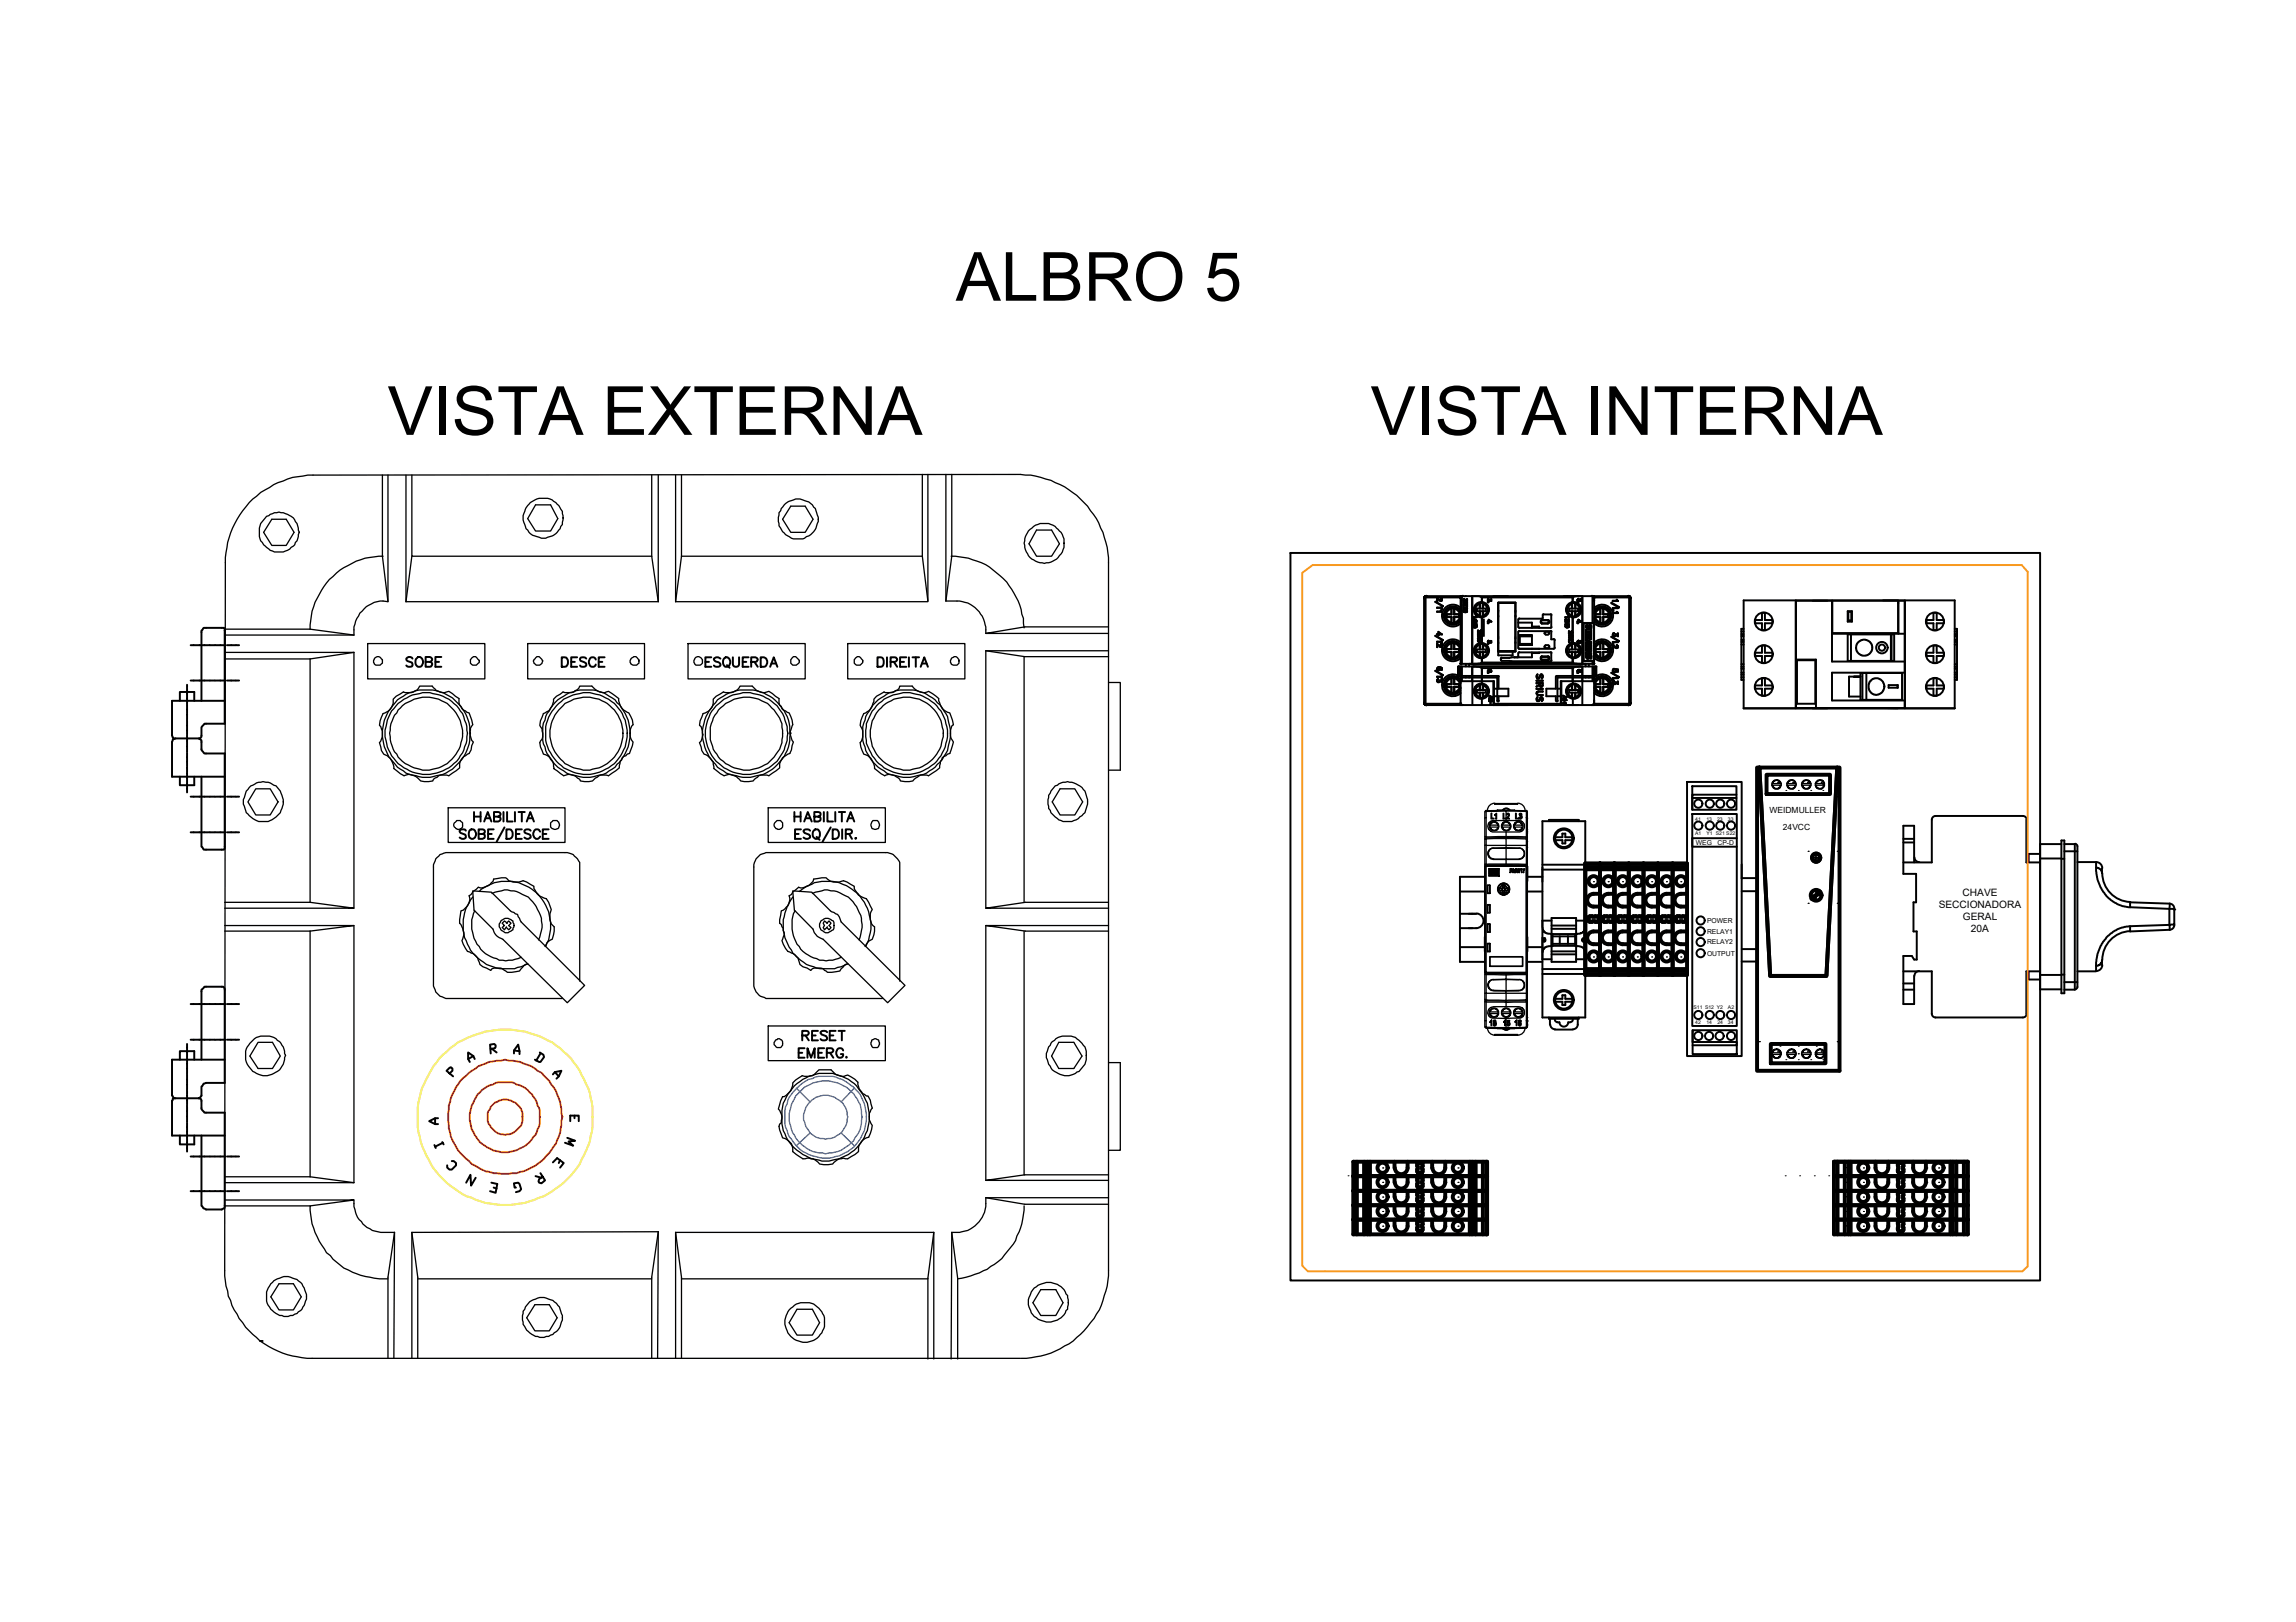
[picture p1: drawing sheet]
<svg xmlns="http://www.w3.org/2000/svg" width="297mm" height="210mm" viewBox="0 0 297 210" stroke-linecap="round" stroke-linejoin="round" font-family="sans-serif">
<defs><g id="words">
<g font-size="8.8">
<text x="123.6" y="38.9">ALBRO 5</text>
<text x="50.2" y="56.3">VISTA EXTERNA</text>
<text x="177.3" y="56.3">VISTA INTERNA</text>
</g>
<text font-size="4.4" x="51.5" y="87.5">SOBE</text>
<g font-size="4">
<text x="71.6" y="87.5">DESCE</text>
<text x="90" y="87.5">ESQUERDA</text>
<text x="102.7" y="135.8">RESET</text>
</g>
<g font-size="1.3">
<text x="250.8" y="117.5">SECCIONADORA</text>
<text x="253.9" y="115.9">CHAVE</text>
<text x="253.9" y="119.1">GERAL</text>
<text x="255" y="120.7">20A</text>
</g>
<g font-size="1.1">
<text x="228.9" y="105.2">WEIDMULLER</text>
<text x="230.7" y="107.4">24VCC</text>
</g>
<g font-size=".9">
<text x="219.4" y="109.4">WEG</text>
<text x="222.2" y="109.3">CP-D</text>
<text x="220.8" y="119.5">POWER</text>
<text x="220.8" y="120.8">RELAY1</text>
<text x="220.8" y="122.2">RELAY2</text>
<text x="220.8" y="123.7">OUTPUT</text>
</g>
<g font-size=".7">
<text x="219.3" y="106.2">41</text>
<text x="220.8" y="106.2">13</text>
<text x="222.2" y="106.2">23</text>
<text x="223.5" y="106.2">33</text>
<text x="219.3" y="108">A1</text>
<text x="220.8" y="108">Y1 S21 S22</text>
<text x="219.1" y="130.5">S11 S12 Y2</text>
<text x="223.5" y="130.5">A2</text>
<text x="219.3" y="132.6">42</text>
<text x="220.8" y="132.6">14</text>
<text x="222.2" y="132.6">24</text>
<text x="223.5" y="132.6">34</text>
</g>
</g></defs>
<!-- layer: 0 -->
<g fill="none" stroke="#000" stroke-width=".25">
<path d="M166.9 71.6h97v94.1h-97zM193.2 77.1h1.9M202.3 77.1h1.9M234.5 77.7h1.9M243.6 77.7h1.9M23.3 90.7v-1.2h1.8v1.2M24.2 88.6v.3M24.2 89v.1M24.2 89.2v.4M24.2 89.8v.5M24.2 90.5v.4M24.2 91v.2"/>
<path d="M24.2 91.2v.5M24.2 91.9v.4M24.2 92.6v.4M24.2 93.1v.1M24.2 93.3v.5M24.2 94v.4M24.2 94.6v.5M24.2 95.2v.1M24.2 95.3v.5M24.2 96v.5M24.2 96.7v.4M24.2 97.2v.1"/>
<path d="M24.2 97.4v.5M24.2 98.1v.4M24.2 98.7v.5M24.2 99.5v.4M24.7 83.5h.3M24.7 88.1h.3M25.1 83.5h.6M25.1 88.1h.6M25.7 95.6h-3l-.4 .1v.3v4.5h6.8M25.9 83.5h.5M25.9 88.1h.5M26.1 90.7v-9.1l.3-.3h2.6h.1v12.4h-2.7l-.3 .4v1.2l-.2 .3h-.2l.4 .2v1.2l.3 .5h2.7v12.3l-.1 .2h-2.6l-.3-.4v-9.1"/>
<path d="M26.5 83.5h.5M26.5 88.1h.5M27.2 83.5h.6M27.2 88.1h.6M28 83.5h.4M28 88.1h.4M28.6 83.5h.5M28.6 88.1h.5M29.1 90.7h-6.8v4.5l.1 .4h.3M29.4 83.5h.4M29.4 88.1h.4M30 83.5h.5"/>
<path d="M30 88.1h.5M30.7 83.5h.2M30.7 88.1h.2M113.5 85.1h.4a.67 .67 0 0 1 .4 .6 .67 .67 0 0 1-.4 .6h-.4zM114.8 85.1v1.2M115.2 85.7h.6l.2-.2a.26 .26 0 0 0-.1-.4h-.7v1.2M115.6 85.7l.5 .6M116.4 85.7h.6M117.2 85.1h-.8v1.2h.8M117.6 85.1v1.2M118.1 85.1h.8M118.5 85.1v1.2"/>
<path d="M119.1 86.3l.5-1.2 .4 1.2M119.3 85.9h.6M192 80.2v2.1M193.2 91.2h1.9M202.3 91.2h1.9M225.6 91.7h27.3M243.6 91.6l1.9 .1M23.3 100.5v1.1h1.8v-1.1M24.2 100.1v.5M24.2 100.8v.5M24.2 101.5v.5M24.2 102.2v.3"/>
<path d="M24.7 107.7h.3M24.7 103.1h.3M25.1 107.7h.6M25.1 103.1h.6M25.9 107.7h.5M25.9 103.1h.5M26.5 107.7h.5M26.5 103.1h.5M27.2 107.7h.6M27.2 103.1h.6M28 107.7h.4M28 103.1h.4"/>
<path d="M28.6 107.7h.5M28.6 103.1h.5M29.4 107.7h.4M29.4 103.1h.4M30 107.7h.5M30 103.1h.5M30.7 107.7h.2M30.7 103.1h.2M60.3 107.5a.46 .46 0 0 0-.5-.2 .46 .46 0 0 0-.3 .3l.1 .2 .5 .2a.3 .3 0 0 1 .1 .5 .55 .55 0 0 1-.7-.1M60.7 107.5a.48 .48 0 0 1 .6-.2 .48 .48 0 0 1 .3 .5 .53 .53 0 0 1-.2 .6 .53 .53 0 0 1-.7 0l-.1-.3zM61.3 105.1v1.2M61.3 105.7h.9"/>
<path d="M61.9 107.9h.5l.3-.1v-.3l-.1-.1-.7-.1v1.3l.7-.1a.3 .3 0 0 0 .1-.4 .3 .3 0 0 0-.3-.2M62.2 105.1v1.2M62.6 106.3l.5-1.2 .5 1.2M62.8 105.9h.6M63.1 107.9h.5M63.9 107.3h-.8v1.3h.8M63.9 105.7h.6l.3-.3a.29 .29 0 0 0-.3-.3h-.6v1.2h.6a.34 .34 0 0 0 .2-.5l-.2-.1M65.1 105.1v1.2M65.3 107.1l-1.1 1.8M65.5 107.3h.4a.67 .67 0 0 1 .4 .6 .67 .67 0 0 1-.4 .7h-.4zM65.6 105.1v1.2h.7M66.6 105.1v1.2"/>
<path d="M66.7 107.9h.5M67.1 105.1h.8M67.5 107.3h-.8v1.3h.8M67.5 105.1v1.2M68.1 106.3l.5-1.2 .5 1.2M68.3 105.9h.6M68.7 107.5a.46 .46 0 0 0-.5-.2 .46 .46 0 0 0-.4 .3l.1 .2 .5 .2a.28 .28 0 0 1 .2 .2 .28 .28 0 0 1-.1 .3 .51 .51 0 0 1-.7-.1M69.9 107.6a.46 .46 0 0 0-.5-.3 .46 .46 0 0 0-.4 .5v.3a.46 .46 0 0 0 .4 .5 .46 .46 0 0 0 .5-.3M70.2 107.9h.5M71 107.3h-.8v1.3h.8M102.8 105.7h.8M102.8 105.1v1.2"/>
<path d="M102.9 107.9h.4M103.6 105.1v1.2M103.6 107.3h-.7v1.3h.7M104 106.3l.5-1.2 .5 1.2M104.3 105.9h.5M104.8 107.5a.48 .48 0 0 0-.8 .1l.1 .2 .6 .2 .1 .2v.2a.58 .58 0 0 1-.8 0M105.3 107.5l.1-.1a.59 .59 0 0 1 .7 .3 .59 .59 0 0 1-.2 .7v.1a.58 .58 0 0 1-.8-.3 .58 .58 0 0 1 .2-.7zM105.4 105.7h.5l.2-.1v-.4l-.7-.1v1.2l.6-.1a.3 .3 0 0 0 .2-.3 .3 .3 0 0 0-.3-.2M105.6 108.3l.4 .4M106.6 105.1v1.2M107 105.1v1.2h.8M107.5 107.1l-1.1 1.8"/>
<path d="M107.7 107.3a.65 .65 0 0 1 .8 .4 .65 .65 0 0 1-.2 .8l-.6 .1zM108.1 105.1v1.2M108.5 105.1h.8M108.9 105.1v1.2M109 107.3v1.3M109.4 107.9h.5l.3-.1v-.3l-.3-.2h-.5v1.3M109.6 106.3l.5-1.2 .4 1.2M109.8 105.9h.5M109.8 107.9l.4 .7M110.7 108.4v.2l.1-.1M188.9 115.4v9.1h3.2M188.9 118.3h2.1"/>
<path d="M191 118.2a.95 .95 0 0 1 .9 1 .95 .95 0 0 1-.9 .9M192.1 113.5h-3.2v1.9h3.2M197.6 113.5h1.9M197.6 115.4h1.9M197.6 112.2v1.8M199.5 106.3h5.6v25.4h-5.6zM199.5 112.5h5.6M199.5 111.9h5.6M200.4 106.3v-.2h3.8v.2M200.7 119.1h-1.2v.8a.98 .98 0 0 0 1.2 1M200.7 118.8h3.2v5.7h-3.2zM200.7 119.8h3.2"/>
<path d="M201.2 108.3h.9v-.4h.4v.4h.9M201.2 108.7h.9v.4h.4v-.4h.9M203.9 119.1h1.2l-.1 1a.9 .9 0 0 1-1 .8h-.1M218.3 101.2h7v35.5h-7zM218.3 111.9v1.8M218.9 101.7h5.7v3.1h-5.7zM218.9 105.3h5.8v27.5h-5.8zM218.9 103.3v1.5M224.6 102.8h-5.7v.5h5.7M224.7 108.5h-5.8v1.1h5.8M225.3 111.9v1.8M225.3 113.6h2"/>
<path d="M225.3 115.3h2M246.2 108.6h1.4M246.2 109h1.4M247.6 111.6v-4.7h-1.4v6.2h1.7v3.7h-.3v3.7h.4v3.7h-.4l-.3-.5h-1.1v6.2h1.4v-3.6M247.7 110.9a.61 .61 0 0 0 .6 .7M261.7 105.6h-11.3l-.2 .1-.3 .4v5.5h-3.7M261.7 105.6l.4 .2 .1 .3M262.2 106.1v5.5h1.7M263.9 110.5h-1.4v1.1M263.9 111.1h2.8M266.7 108.8h.4v19.7h-.4zM266.7 109.2h-2.8v18.8h2.8"/>
<path d="M266.7 111.1h.4M267.1 109.2h1.3v18.9h-1.3M267.1 110.2h1.7M268.4 109.2l.3 .1 .1 .2M268.8 109.5v18.2l-.1 .2-.3 .1M268.8 111.6h2.4v.7M271.2 111.6a.78 .78 0 0 1 .8 .7M271.9 112.4v.6a.72 .72 0 0 0-.7-.7v.6a4.7 4.7 0 0 0 4.4 4.5M272 113a3.7 3.7 0 0 0 3.6 3.7M275.6 119.9v.6l5.1-.2M275.6 117.4l5.1 .2M280.7 117.6h.5l.1 .1"/>
<path d="M280.7 117.6v2.1l-5.3 .2a4.7 4.7 0 0 0-4.2 4.5v.6M280.7 116.9v.7M280.7 116.9l-5.1-.1v.6M280.7 116.9a.61 .61 0 0 1 .6 .7v2.1M281.3 119.7a.61 .61 0 0 1-.6 .6M281.3 117.7h.1M281.3 119.6h-.1l-.5 .1v.6M23.3 137.1v-1.1h1.8v1.1M24.2 135.1v.4M24.2 135.7v.4M24.2 136.3v.5M24.2 136.9v.1"/>
<path d="M24.2 137v.5M24.2 137.7v.5M24.2 138.4v.4M24.2 138.9v.1M24.2 139.1v.5M24.2 139.8v.4M24.7 129.9h.3M24.7 134.5h.3M25.1 129.9h.6M25.1 134.5h.6M25.9 129.9h.5M25.9 134.5h.5"/>
<path d="M26.1 137.1v-9l.3-.4h2.5l.2 .2v12.2h-2.4a.76 .76 0 0 0-.6 .7v1l-.4 .3h.2l.2 .3v1.1l.3 .5h2.7v12.3l-.4 .2h-2l-.3-.1-.3-.3v-9.1M26.5 129.9h.5M26.5 134.5h.5M27.2 129.9h.6M27.2 134.5h.6M28 129.9h.4M28 134.5h.4M28.6 129.9h.5M28.6 134.5h.5M29.1 137.1h-6.8v4.6l.2 .4h.2M29.4 129.9h.4M29.4 134.5h.4"/>
<path d="M30 129.9h.5M30 134.5h.5M30.7 129.9h.2M30.7 134.5h.2M58.2 138.9l.3-.3v-.3l-.2-.2-.5 .5 .8 .7M61.2 136.7l-.6 .3M61.4 137l-.2-.3-.6-.5v.8l.2 .4M63.5 135.7h.5l.1-.4-.1-.2-.6 .1 .1 1.1M63.7 135.7l.5 .5M66.5 136.3v-.4l.5-.7 .2 1.2M66.5 135.9l.7 .1M69.8 136.2l.5 .3 .1 .3-.5 .6-.7-.3"/>
<path d="M69.9 136.3l-.5 1M71.5 139l.3-.3 .8-.1-.3 .7-.3 .3M71.8 138.7l.5 .6M188.9 122.6h3.2M188.9 120.1h2.1M192.1 121.3v1.8M197.6 124.5h1.9M197.6 121.3v1.8M197.6 122.6h1.9M199.5 126h5.6M199.5 125.4h5.6M199.6 121.5a.21 .21 0 0 1 .4 .1 .2 .2 0 0 1-.3 .2z"/>
<path d="M199.8 121.4h.1M200.4 131.7v.1h3.8v-.1M200.5 131.8v.8M200.6 132.6a.61 .61 0 0 0 .6 .6M200.7 122.4h.1M200.7 120.9h.1M200.7 122.4l-.4 .1a.85 .85 0 0 0-.8 1v.6h1.2M200.7 123.5h3.2M200.7 123.1h3.2M200.7 120.2h3.2M200.9 120.9h2.9v1.5h-2.9zM200.9 121.2h1.9"/>
<path d="M200.9 122.1h2.9M201.2 133.2h2.3M201.2 131.8a.32 .32 0 0 0 .3 .5M201.2 129.6h.9v.5h.4v-.5h.9M201.2 129.3h.9v-.5h.4v.5h.9M201.5 132.3h.2M201.7 132.3a.57 .57 0 0 0 .6 .6 .57 .57 0 0 0 .6-.6M201.8 121.2v.9M202.8 121.2h1M202.8 121.2v.9M202.9 132.3h.2M203.5 131.8a.32 .32 0 0 1-.3 .5"/>
<path d="M203.9 122.4h.1M203.9 120.9h.1M203.9 122.4h.1a.97 .97 0 0 1 1.1 1.3v.4h-1.2M204.1 132.6a.61 .61 0 0 1-.6 .6M204.1 131.8v.8M204.7 121.6l.2 .2M204.7 121.6h.1M204.9 121.8h.1M204.9 121.4l-.2 .2M204.9 121.4h.1M204.9 121.4l.1 .1v.3h-.1M218.3 121v1.8"/>
<path d="M219 133.3h5.7v3.1h-5.7zM219 133.3v1.5h5.7v.5h-5.7M225.3 122.8h2M225.3 124.4h2M246.2 125.7h3.7v5.5M246.2 127.3h1.4M246.2 128.1h1.4M248.3 125.7a.61 .61 0 0 0-.6 .6M249.9 131.2l.1 .2 .4 .3h11.3M262.2 131.2l-.1 .2-.4 .3M262.5 125.7v1.1h1.4M263.9 125.7h-1.7v5.5"/>
<path d="M263.9 126.2h2.8M266.7 126.1h.4M267.1 127.1h1.7M271.2 125v.7h-2.4M271.9 124.9v-.6a.66 .66 0 0 1-.7 .7M272 124.9a.78 .78 0 0 1-.8 .8M275.6 120.5a3.7 3.7 0 0 0-3.6 3.7M23.3 147v1.1h1.8v-1.1M24.2 140.4v.5M24.2 141v.1M24.2 141.2v.4M24.2 141.8v.5"/>
<path d="M24.2 142.5v.4M24.2 143.1h.1M24.2 143.2v.5M24.2 143.9v.5M24.2 144.5v.5M24.2 145.1v.1M24.2 145.3v.5M24.2 145.9v.5M24.2 146.6v.5M24.2 147.2h.1M24.2 147.3v.5M24.2 148v.5"/>
<path d="M24.2 148.6v.4M24.7 154.1h.3M24.7 149.7h.3M25.1 154.1h.6M25.1 149.7h.6M25.7 142.1h-3.3l-.1 .1v.3v4.5h6.8M25.9 154.1h.5M25.9 149.7h.5M26.5 154.1h.5M26.5 149.7h.5M27.2 154.1h.6M27.2 149.7h.6"/>
<path d="M28 154.1h.4M28 149.7h.4M28.6 154.1h.5M28.6 149.7h.5M29.4 154.1h.4M29.4 149.7h.4M30 154.1h.5M30 149.7h.5M30.7 154.1h.2M30.7 149.7h.2M56.2 148.2l.2 .4M56.3 144.7v.8"/>
<path d="M56.7 144.7h-.4l-.8 .4 .8 .4h.4M57.2 147.8l.2 .3M57.3 147.9l-1 .5M58.4 150.3h.3l.3 .2v.3l-.6 .6h-.2l-.3-.3v-.3M61.5 152.4l-.6 1v-1.4l-.6 1M63.6 153l.7 .2-.2 1.2-.7-.3M63.9 153.7l.3 .1M66.7 153.7h-.1l-.1-.6 .5-.1 .2 .2 .2 .7-.2 .2-.5 .2M69.3 152.2l.7 .2M69.9 151.8l.6 1-.5 .3-.2-.1-.1-.1 .1-.3 .4-.3M71.5 150.4l.6-.5 .8 .6-.4 .6M72.5 150.1l-.2 .4"/>
<path d="M73.4 147.2l1 .4-.8 .1 .6 .6-1.1-.4M73.8 145.1v-.7h1.1v.7M74.3 144.4v.3M33.6 173.5h.4"/>
<circle cx="202.3" cy="108.5" r="1.29"/>
<circle cx="202.3" cy="108.5" r="1.12"/>
<circle cx="219.7" cy="104" r=".53"/>
<circle cx="219.7" cy="106.8" r=".53"/>
<circle cx="220" cy="119.1" r=".53"/>
<circle cx="221.2" cy="104" r=".53"/>
<circle cx="221.2" cy="106.8" r=".53"/>
<circle cx="222.6" cy="106.8" r=".53"/>
<circle cx="222.6" cy="104" r=".53"/>
<circle cx="224" cy="106.8" r=".53"/>
<circle cx="224" cy="104" r=".53"/>
<circle cx="202.3" cy="129.4" r="1.29"/>
<circle cx="202.3" cy="129.4" r="1.12"/>
<circle cx="219.7" cy="134.1" r=".53"/>
<circle cx="219.7" cy="131.4" r=".53"/>
<circle cx="220" cy="121.9" r=".53"/>
<circle cx="220" cy="123.4" r=".53"/>
<circle cx="220" cy="120.5" r=".53"/>
<circle cx="221.1" cy="134.1" r=".53"/>
<circle cx="221.2" cy="131.4" r=".53"/>
<circle cx="222.5" cy="134.1" r=".53"/>
<circle cx="222.6" cy="131.4" r=".53"/>
<circle cx="224" cy="134.1" r=".53"/>
<circle cx="224" cy="131.4" r=".53"/>
</g>
<!-- layer: 00_COMPONENTS_1 -->
<g fill="none" stroke="#000" stroke-width=".25">
<path d="M225.6 77.7h27.3v14h-27.3zM228 79.3v.9h-.9M228 79.3h.4M228.3 79.3v.9h.9M232.3 77.7v14M239 79.1h.6v1.3h-.6zM239.1 79.2h.4v1.1h-.4zM245.6 78h.1M246.5 77.7v14M250.1 79.3v.9h-.9M250.2 79.3h.4v.9h.8M225.3 81.7h.3"/>
<path d="M225.3 82.1h.3M225.3 82.3h.3M225.3 82.8h.3M225.3 83.1h.3M225.3 83.4h.3M225.3 86h.3M225.3 86.3h.3M225.3 86.5h.3M225.3 87.1h.3M225.3 87.3h.3M225.3 87.6h.3M225.6 81.4h-.3v6.6h.3"/>
<path d="M227.1 80.7h.9v.8M227.1 84.9h.9v.9M227.1 89.1h.9v.9M227.1 80.2v.4M227.1 88.7v.4M227.1 84.5v.4M228 83.6v.9h-.9M228 87.8v.9h-.9M228 81.5h.4M228 90h.4M228 87.8h.4M228 85.8h.4"/>
<path d="M228 83.6h.4M228.3 83.6v.9h.9M228.3 87.8v.9h.9M229.2 80.7h-.9v.8M229.2 84.9h-.9v.9M229.3 89.1h-1v.9M229.3 80.2v.4M229.3 88.7v.4M229.3 84.5v.4M232.4 85.4h2.5v6.2M232.5 85.4h2.4v5.7h-2.4zM237 82h9.4"/>
<path d="M239 82.1h6.1v3.4h-6.1zM239.5 82.1v3.4M239.8 87.6h.9h-1.5v2.5h1.5M240.7 87.1h5.4v3.5h-5.4zM240.9 87.1v3.5M241.5 87.1v3.5M242 88.1a1.06 1.06 0 0 1 1.7 .3 1.06 1.06 0 0 1-.7 1.5h-.1a1.09 1.09 0 0 1-1.1-.6 1.09 1.09 0 0 1 .2-1.2zM244.3 88.7h1.2v.3h-1.2zM244.6 82.1v3.4M244.7 82.1v3.4M245.5 88.7v.3M245.6 81.9v-4.2h-8.5v4.2h8.5"/>
<path d="M245.6 82v-4.3h.8v13.9h-14v-13.9h4.6v7.9h9.4M246.4 87.1h-9.4v3.5h9.4M249.2 80.7h.9v.8M249.2 84.9h.9v.9M249.2 89.1h.9v.9M249.3 80.2v.4M249.3 84.5v.4M249.3 88.7v.4M250.1 83.6v.9h-.9M250.1 87.8v.9h-.9M250.2 83.6h.4M250.2 87.8h.4"/>
<path d="M250.6 83.6v.9h.8M250.6 87.8v.9h.8M251.4 80.7h-.8v.8h-.4M251.4 84.9h-.8v.9h-.4M251.4 89.1h-.8v.9h-.4M251.5 84.5v.4M251.5 88.7v.4M251.5 80.2v.4M252.9 81.4h.3v6.6h-.3M252.9 81.7h.3M252.9 82.1h.3M252.9 82.3h.3"/>
<path d="M252.9 82.8h.3M252.9 83.1h.3M252.9 83.4h.3M252.9 86h.3M252.9 86.3h.3M252.9 86.5h.3M252.9 87.1h.3M252.9 87.3h.3M252.9 87.6h.3"/>
<circle cx="228.2" cy="84.7" r="1.16"/>
<circle cx="228.2" cy="88.9" r="1.16"/>
<circle cx="228.2" cy="80.4" r="1.16"/>
<circle cx="241.1" cy="83.8" r="1.04"/>
<circle cx="243.5" cy="83.8" r=".74"/>
<circle cx="243.5" cy="83.8" r=".4"/>
<circle cx="250.3" cy="88.9" r="1.16"/>
<circle cx="250.3" cy="84.7" r="1.16"/>
<circle cx="250.3" cy="80.4" r="1.16"/>
</g>
<!-- layer: 0 -->
<g fill="none" stroke="#000" stroke-width=".17">
<path d="M34.5 66.8l.3-.1a2.48 2.48 0 0 1 2.4-.1 2.28 2.28 0 0 1 1.4 2l.1 .3-.1 .3a1.35 1.35 0 0 1-.4 1l-.1 .3-.6 .5a2.8 2.8 0 0 1-2.5 .2 2.73 2.73 0 0 1-1.4-2 2.52 2.52 0 0 1 .9-2.4zM35.2 67.2h1.8l1 1.7-1 1.7h-1.8l-1.1-1.7zM49.5 61.5v10.5l.7 5.9a3.2 3.2 0 0 0-3.4 1.2 3.7 3.7 0 0 0-1 3.1M49.6 72a9.5 9.5 0 0 0-9.5 9.4M50.2 61.5v16.4M52.5 77.9h32.7M52.5 61.5v16.4M53.3 61.5v10.5h31M53.3 72l-.8 5.9M68.6 65a2.6 2.6 0 0 1 3.9 .7l.3 .5a2.92 2.92 0 0 1-.3 2.2l-.2 .2a2.48 2.48 0 0 1-2.3 1.1l-.2-.2a2.05 2.05 0 0 1-1.8-1.4 2.33 2.33 0 0 1 .1-2.4zM69.3 65.3h1.9l1 1.8-1 1.6h-1.9l-1-1.6zM84.3 61.5v10.5"/>
<path d="M84.3 72l.9 5.9M85.2 61.5v16.4M87.4 61.5v16.4M87.4 77.9h32.6M88.2 61.5v10.5M88.2 72h31.1M88.2 72l-.8 5.9M101.5 65.3a3.2 3.2 0 0 1 2-.7l.4 .1a2.25 2.25 0 0 1 1.8 1.9 1.54 1.54 0 0 1-.1 1.4l-.3 .8a1.63 1.63 0 0 1-1 .6 1.06 1.06 0 0 1-1.1 .3 1.46 1.46 0 0 1-1.3-.3 2.7 2.7 0 0 1-1.2-1.9l.1-1.1zM102.3 65.5h1.9l1 1.7-1 1.7h-1.9l-1.1-1.7zM119.3 61.4v10.6M120 61.4v16.4l-.7-5.8M122.4 77.8a5.1 5.1 0 0 1 2.4 .1 3.9 3.9 0 0 1 2.7 4.1"/>
<path d="M122.4 61.4v16.4M123 72a9.1 9.1 0 0 1 5 1.4 9.8 9.8 0 0 1 3.5 3.9 8 8 0 0 1 .9 3.4l.1 .6M123.1 61.4v10.6l-.7 5.8M133.3 68.5a2.57 2.57 0 0 1 3.8 .2 2.57 2.57 0 0 1-.6 3.8 2.57 2.57 0 0 1-3.7-1.1l-.1-.3a2.51 2.51 0 0 1 .6-2.6zM134.1 68.6h1.9l1.1 1.8-1.1 1.6h-1.9l-1-1.6zM29.2 84.4h16.6M29.2 82.2h16.6M29.2 81.4h10.9M29.2 85.3h10.9M40.1 85.3v31.5M40.1 81.4l5.7 .8M45.8 84.4v33.1"/>
<path d="M45.8 84.4l-5.7 .9M47.6 83.3h15.1v4.6h-15.1zM48.5 85.1h.1a.63 .63 0 0 1 .7 .1 .63 .63 0 0 1 .2 .6 .76 .76 0 0 1-1.1 .1l-.1-.5zM50.9 90.5l.4-.4 .9-.6a1.67 1.67 0 0 0 2.1-.7h1.6a1.81 1.81 0 0 0 2.2 .7l1.3 .9a1.09 1.09 0 0 0 .2 1l.3 .5 .8 .4 .5 1.5a1.68 1.68 0 0 0 0 2.2l-.2 .5-.1 .5-.2 .5-.5 .3a1.43 1.43 0 0 0-.7 1.6l-1.4 1-.6-.1a.95 .95 0 0 0-1 .3l-.4 .3-.1 .2h-.6h-1a1.81 1.81 0 0 0-2.1-.7l-1.3-.9a2.04 2.04 0 0 0-1.4-1.9l-.3-.5-.2-1a1.84 1.84 0 0 0 0-2.2l.1-.6 .4-1a1.66 1.66 0 0 0 1.3-1.8zM51.4 90.6a6 6 0 0 1 7.1-.3 5.7 5.7 0 0 1 1 8.3 5.4 5.4 0 0 1-3.5 1.9 6.6 6.6 0 0 1-3.5-.5 6.7 6.7 0 0 1-2.6-2.9 5.6 5.6 0 0 1 1.2-6.2zM51.5 91.9a3.8 3.8 0 0 1 1.7-1.2 4.6 4.6 0 0 1 6.3 2.6 4.7 4.7 0 0 1-.1 3.7 4.8 4.8 0 0 1-7.3 1.5l-.6-.5-.2-.4a3.1 3.1 0 0 1-.8-1.9 4.9 4.9 0 0 1 .5-3.1l.3-.3zM51.5 91l.4-.2a5.3 5.3 0 0 1 6.5-.1 5.3 5.3 0 0 1 1.6 6.3 5.3 5.3 0 0 1-7.2 2.7 5.3 5.3 0 0 1-2.3-7.4l.2-.3zM61 85.1a.47 .47 0 0 1 .5-.1 .47 .47 0 0 1 .4 .4l.1 .1a.6 .6 0 0 1-.5 .6 .6 .6 0 0 1-.6-.4v-.3zM68.3 83.3h15.1v4.6h-15.1zM69.3 85.1h.1a.62 .62 0 0 1 .8 .4 .58 .58 0 0 1-.7 .6 .58 .58 0 0 1-.4-.7zM71.6 99.5l1.3 .9a1.47 1.47 0 0 1 1.8 .3l.3 .2 .1 .2h1.1h.5l.5-.5a1.56 1.56 0 0 1 1.5-.2l1.4-1 .1-.9 .2-.1 .1-.3 .2-.2 .7-.4 .5-1.5a1.84 1.84 0 0 1 0-2.2l-.1-.6-.4-.9a1.87 1.87 0 0 1-1.4-1.9l-1.3-.9a1.82 1.82 0 0 1-2.1-.7h-1.6a1.6 1.6 0 0 1-1.9 .8l-.3-.1-.8 .6-.4 .4a1.94 1.94 0 0 1-1.3 1.8l-.4 1-.1 .6a1.83 1.83 0 0 1 0 2.2l.1 .6 .4 .9a1.63 1.63 0 0 1 1.3 1.6l.1 .3M71.8 90.9a5.5 5.5 0 0 1 3.7-1.6h.3a2.98 2.98 0 0 1 1.8 .2 5 5 0 0 1 3.1 2.5 5.6 5.6 0 0 1-.5 6.6l-.4 .3-.2 .4-.4 .2a5.8 5.8 0 0 1-8-1.2l-.6-1.2a6.4 6.4 0 0 1 .2-4.8z"/>
<path d="M72.3 91a5.2 5.2 0 0 1 4.5-1.2 5.2 5.2 0 0 1 3.7 7.6 5.3 5.3 0 0 1-7.4 2 5.3 5.3 0 0 1-1.7-7.4zM73.1 91a4.9 4.9 0 0 1 5.8 .3 4.7 4.7 0 0 1-1.7 8.2 4.7 4.7 0 0 1-5.9-5.8 5.7 5.7 0 0 1 1.8-2.7zM81.7 85.1h.2a.53 .53 0 0 1 .8 .4 .56 .56 0 0 1-.3 .6 .56 .56 0 0 1-.7-.1 .53 .53 0 0 1 0-.9zM89 83.3h15.2v4.6h-15.2zM92.3 90.5l.4-.4 .9-.6a1.73 1.73 0 0 0 2.1-.7h1.6a1.81 1.81 0 0 0 2.2 .7l1.3 .9a.99 .99 0 0 0 .3 1l.1 .3 .1 .2 .8 .4a2.29 2.29 0 0 1 .4 1.7l-.3 .7v.3l.3 .8 .1 .2-.4 1.5-.3 .1a1.75 1.75 0 0 0-1 1.8l-1.4 1-.6-.1a1.13 1.13 0 0 0-1.1 .4l-.4 .4h-.6h-1a1.81 1.81 0 0 0-2.1-.7l-1.3-.9-.1-.9-.7-.8a1.04 1.04 0 0 1-.9-1.1l-.2-.6 .2-.2 .1-.3 .2-.5-.1-.2a1.35 1.35 0 0 0-.4-1l.1-.6 .4-1a1.66 1.66 0 0 0 1.3-1.8zM92.7 91.3a5.3 5.3 0 0 1 8.1 .4 3.8 3.8 0 0 1 .9 2 5.3 5.3 0 0 1-3.8 6.3 5.3 5.3 0 0 1-5.9-2.3 5.3 5.3 0 0 1 .7-6.4zM92.8 90.6a6.1 6.1 0 0 1 7.1-.3 5.7 5.7 0 0 1 1 8.3 5.1 5.1 0 0 1-3.5 1.9 6.6 6.6 0 0 1-3.4-.5 5.8 5.8 0 0 1-2.7-7.3l.4-.7zM92.9 91.9a4.7 4.7 0 0 1 7.7 .7 3.7 3.7 0 0 1 .6 1.9v.4a4.3 4.3 0 0 1-1.3 3.4 2.54 2.54 0 0 1-1.4 .9 4.8 4.8 0 0 1-6.6-3.5v-.4a4.1 4.1 0 0 1 .8-3zM102.5 85.1h.1a.62 .62 0 0 1 .8 .4 .57 .57 0 0 1-.5 .6 .57 .57 0 0 1-.6-.4v-.3zM109.7 83.3h15.1v4.6h-15.1zM110.7 85.1a.48 .48 0 0 1 .5-.1 .48 .48 0 0 1 .3 .4 .49 .49 0 0 1-.4 .7 .51 .51 0 0 1-.6-.3 .51 .51 0 0 1 .2-.7zM112.9 91.2a8 8 0 0 1 2.2-1.6 7.3 7.3 0 0 1 4.4 0l.4 .2a3.8 3.8 0 0 1 1.4 1.1 4.7 4.7 0 0 1 1.6 3.1 6.1 6.1 0 0 1-.5 3.5 3.8 3.8 0 0 1-1.1 1.4l-.3 .4-.7 .5a2.51 2.51 0 0 1-1.7 .6 4.9 4.9 0 0 1-3-.1l-.9-.3-.3-.2a5.6 5.6 0 0 1-2.8-5.8l.3-.8a3.7 3.7 0 0 1 .8-1.6z"/>
<path d="M113.4 90.1l1-.6 .4 .1a1.09 1.09 0 0 0 1.1-.2l.2-.1 .2-.2 .1-.3h1.6a1.78 1.78 0 0 0 2.1 .7l1.3 .9a1.95 1.95 0 0 0 1.5 1.9l.4 1.5a1.63 1.63 0 0 0-.3 1.5l.3 .7-.4 1.5-.3 .1-.7 .5-.1 .3-.1 .1-.1 .9-1.5 1-.2-.1a1.75 1.75 0 0 0-1.8 .8h-.5h-1.1a1.56 1.56 0 0 0-2-.7l-1.4-.9a1.97 1.97 0 0 0-1.4-1.9l-.3-.9-.1-.6a2.02 2.02 0 0 0 0-2.2l.2-1.1 .2-.5h.3a2.01 2.01 0 0 0 1.1-1.8zM113.4 91.3a5.3 5.3 0 0 1 6.9-.7 5.3 5.3 0 0 1 1.6 6.8 5.2 5.2 0 0 1-5.1 2.8 5.2 5.2 0 0 1-4.5-3.5l-.2-.5-.1-.9 .1-1.6 .7-1.7zM123.1 85.1a.58 .58 0 0 1 1 .2 .58 .58 0 0 1-.4 .8 .58 .58 0 0 1-.7-.6zM127.5 84.2v33.3M127.5 84.2l5.1 .8h10.8M127.5 84.2h15.9M132.5 85v31.8M143.4 81.1h-10.8l-5.1 .9h15.9M143.4 88.3h1.5v11.4h-1.5M29.1 119.8h16.7l-5.7 .7M29.1 116.8h11M32.2 101.9l.3-.2 .2-.1a2.48 2.48 0 0 1 3.9 1.6 2.54 2.54 0 0 1-1.4 2.9 2.54 2.54 0 0 1-3.1-.8l-.2-.1-.1-.3a2.27 2.27 0 0 1 0-2.3l.1-.2z"/>
<path d="M33.1 102.1h1.9l1 1.7-1 1.7h-1.9l-1-1.7zM40.1 116.8l5.7 .7h-16.7M45.8 119.8v33.2M58 104.5h15.1v4.5h-15.1zM58.8 106.5a.57 .57 0 0 1 .7-.3 .57 .57 0 0 1 .3 .7 .58 .58 0 0 1-.6 .4 .58 .58 0 0 1-.5-.5zM61.2 115.5l-.5 .4a1.63 1.63 0 0 1-1.1 2l-.1 1.6a2.03 2.03 0 0 1 .3 2.2l.7 1.4a2.06 2.06 0 0 1 1.6 1.7l.4 .3 1 .5a.99 .99 0 0 1 1-.3 1.55 1.55 0 0 1 1.1 .5l1.6-.1 .2-.3a1.42 1.42 0 0 1 .9-.7l-.4 .2a5.6 5.6 0 0 1-7.6-3.2 4.8 4.8 0 0 1-.3-3.1 5.2 5.2 0 0 1 1.2-2.5M61.2 115.3l2.4 .2 2.4 2.4 1 .4 .4 1 8.2 8.2-2.2 2.3-8.3-8.2-.3-.2a1.55 1.55 0 0 1-1-1.2l-2.5-2.4zM61.3 115.3l.6-.5a1.67 1.67 0 0 0 1.7-.6l.2-.1 .1-.3 1.5-.2a1.85 1.85 0 0 0 2.3 .4l1.4 .7a1.81 1.81 0 0 0 1.6 1.6l.3 .5 .3 .9-.1 .3a1.73 1.73 0 0 0 .5 1.9v.6l-.3 1.1a1.46 1.46 0 0 0-.9 .9M61.4 117.9a4.3 4.3 0 0 0 .6 4.6 3.2 3.2 0 0 0 2.2 1.6l.4 .2h.8h.9l1.1-.4M62 115.4a5 5 0 0 1 4.7-1.3 5.8 5.8 0 0 1 3.9 8.4M63.7 115.6l1.6-.4 .8 .1a5.4 5.4 0 0 1 2.3 .8 5.2 5.2 0 0 1 1.6 3.1 4.2 4.2 0 0 1-.3 2.4M64.8 119.2a.95 .95 0 0 1 1.1-.3 .95 .95 0 0 1 .6 .9v.1a1.07 1.07 0 0 1-1.2 .8 1.07 1.07 0 0 1-.7-1.1z"/>
<path d="M65.5 119.5l.3-.3 .3 .3-.3 .3 .3 .2-.3 .3-.3-.3M65.6 119.5l-.3-.3-.3 .3 .3 .3-.3 .2 .3 .3 .2-.4M71.2 106.5a.67 .67 0 0 1 1.1-.1 .61 .61 0 0 1-.1 .8 .61 .61 0 0 1-.9-.1l-.1-.1zM99.4 104.5h15.1v4.5h-15.1zM100.2 106.5a.54 .54 0 0 1 .7-.3 .54 .54 0 0 1 .3 .7 .55 .55 0 0 1-.7 .4 .55 .55 0 0 1-.3-.8zM102.6 115.5l-.2 .3-.3 .1a1.55 1.55 0 0 1-1 2l-.2 1.6 .2 .1 .1 .3 .1 .2 .2 .6v.3l-.3 .7 .1 .5a1.56 1.56 0 0 0 1.3 1.2l.3 .2a1.16 1.16 0 0 1 .5 .9l.1 .3 .4 .3 .5 .2 .5 .3a1.02 1.02 0 0 1 1-.3l.6 .1 .5 .4h.6l1.1-.1 .7-.9 .3-.1-.4 .2a5.6 5.6 0 0 1-7.6-3.2 5.6 5.6 0 0 1 .4-4.8l.5-.8M102.6 115.3l2.4 .2 2.4 2.4 .7 .4a1.27 1.27 0 0 1 .7 1l8.3 8.2-2.3 2.3-8.3-8.2-.3-.2a1.79 1.79 0 0 1-1-1.2l-2.4-2.4zM102.8 115.3l.5-.5a1.67 1.67 0 0 0 1.7-.6l.2-.1 .1-.3 1.6-.2a1.85 1.85 0 0 0 2.2 .4l1.4 .7a1.55 1.55 0 0 0 .6 1.1l1 .5 .7 1.4a1.97 1.97 0 0 0 .1 2.1l.2 .1v.6l-.3 1.1a1.46 1.46 0 0 0-.9 .9M102.9 117.9a4.8 4.8 0 0 0-.1 3.5 4.5 4.5 0 0 0 6 2.5M103.4 115.4l.8-.6a5.5 5.5 0 0 1 8 2.7l.2 .5a5.5 5.5 0 0 1-.4 4.5M105.1 115.6l.8-.2a1.86 1.86 0 0 1 1.6-.1 4.3 4.3 0 0 1 2.6 1.1l.7 .9a5 5 0 0 1 .4 4.3M106.2 119.2a.95 .95 0 0 1 1.4-.1 .63 .63 0 0 1 .3 .8 .45 .45 0 0 1-.4 .6 .83 .83 0 0 1-1.2-.1l-.3-.5v-.3z"/>
<path d="M107 119.5l.3-.3 .2 .3-.2 .3 .2 .2-.2 .3-.3-.3M107 119.5l-.3-.3-.2 .3 .2 .3-.2 .2 .2 .3 .3-.4M112.9 106.2h.2a.58 .58 0 0 1 .6 .3 .58 .58 0 0 1 0 .6 .56 .56 0 0 1-.8 .1 .56 .56 0 0 1-.1-.7zM127.5 119.8v33M136.5 101.7l.3-.1a2.48 2.48 0 0 1 2.4-.2 2.55 2.55 0 0 1 1.5 2.1v.6l-.2 .5a1.16 1.16 0 0 1-.5 1 2.96 2.96 0 0 1-2.5 .7l-.2-.1a2.71 2.71 0 0 1-1.7-2.1l.1-1.2 .3-.5zM137.1 102.1h2l1 1.7-1 1.7h-2l-1-1.7zM143.4 119.8h-15.9l5.2 .7h10.7M143.4 116.8h-10.7l-5.2 .7h15.9M192.1 112.1h.2v13.7h5.1v.2h-5.1v-.2h-.2M192.1 112.1v13.8M192.1 105l.2-.1v.1h-.2v3.6M192.3 111.9l2.5-.1v.1"/>
<path d="M192.3 109.4v-.8l1-.1h1.5v.9h2.7v2.5M192.3 108.4h2.5v.1M192.3 104.9h2.5v.1M192.3 111.9h5.1v.2h-5.1zM192.3 111.9h.1M192.3 111.9h5.1M192.3 108.4v.2h-.2v3.5M192.3 111.8h-.2M192.3 108.3h-.2M192.3 109.4h-.2M192.3 105.8h-.2M192.3 108.4l-.2 .2"/>
<path d="M192.3 111.9l-.2 .2v13.7M192.4 114.6l.1 1zM192.4 117.1v1zM192.4 119.6h.3h-.2M192.4 117.1h.4v1h-.4zM192.4 114.6h.4v1h-.4zM192.4 119.6h.4v1h-.4zM192.4 114.6h.3v1M192.4 117.1h.3v1M192.4 115.6h.3M192.5 118.1h.2h-.3M192.5 114.6h.2v1"/>
<path d="M192.5 110.3v.3M192.5 110.4h.1M192.6 110.4v.1M192.6 110.2h.1M192.6 112.4h1.4v.1h-1.3v.5h.1v-.4h.1v.4h.1v-.4h.1v.6h-.5zM192.6 113.3h1.2v-.1h-.2v-.6h.4v.8h-1.4zM192.6 110.9h.1M192.6 110.1h.1M192.6 110.7v.1M192.7 106.8h.1M192.7 107h.1M192.7 119.6v1v-1"/>
<path d="M192.8 107h1a.52 .52 0 0 1-.5 .5 .52 .52 0 0 1-.5-.5zM192.9 106.6a.5 .5 0 0 1 .5-.2 .5 .5 0 0 1 .4 .4h-1zM192.9 105.3h.1v.6h.3v.1h-.4zM193.2 109.8h1.6v-.1l1.9 .1a.74 .74 0 0 1 .5 .8 .74 .74 0 0 1-.7 .6h-3.3M193.2 112.6h.3v.4h-.2h.2v.2h-.3zM193.3 109.7a.7 .7 0 0 0-.7 .7 .7 .7 0 0 0 .7 .7M193.3 112.7h.1v.1h-.1zM193.4 105.4l.2-.1v.7h-.1v-.6l-.1 .1zM193.4 104l2.9 .1zM193.4 104h2.9M193.4 103.9a.95 .95 0 0 0-1 1M193.7 112.7h.1v.3h-.1z"/>
<path d="M193.8 104.8l-.1 .1M193.8 106.8h.1M193.8 107h.1M193.9 115.5h.3v.2M194 114.9v.3M194.2 115.7a.74 .74 0 0 1-.2-1.1 .74 .74 0 0 1 1.1 0 .74 .74 0 0 1-.2 1.1M194.2 115.7l.2 .1M194.2 111.9h.6M194.3 106.8h.1M194.3 107h.1M194.3 114.9h-.3l.3 .1M194.3 107l1.1 .1a.52 .52 0 0 1-.6 .4 .52 .52 0 0 1-.5-.5z"/>
<path d="M194.3 115.2h.1v.1zM194.3 114.9v.1h.1M194.3 115.2h.1M194.3 115.2h-.3h.3M194.4 115v.1M194.4 115.6h.1M194.4 114.6v.3zM194.4 114.9v.1v-.1M194.4 104.8v.1M194.4 115.3v.3v-.3M194.4 104.8l-.7 .1M194.4 104.8a.57 .57 0 0 1 .9 0"/>
<path d="M194.4 106.6h.1a.5 .5 0 0 1 .5-.2 .5 .5 0 0 1 .4 .4h-1.1zM194.4 115.5v.3zM194.4 114.6v.1M194.4 115.4h.2M194.4 114.7h.2M194.4 114.5h.2M194.4 115.8h.2M194.4 115.8h.1M194.4 104.8a.53 .53 0 0 1 .9 0M194.5 115.2h.1M194.5 114.9h.1M194.5 105.3v.6h.3v.1h-.3z"/>
<path d="M194.5 114.4l-.7 .8M194.5 104.8a.49 .49 0 0 1 .7 0M194.5 114.4l.7 .8M194.6 114.6v.1zM194.6 115.8v-.3v.3M194.6 115.3l.1 .3v-.3M194.6 115l.1-.1h-.1l.1 .1M194.6 115.2h.1l-.1 .1M194.6 114.5h-.2M194.6 114.5h.1M194.7 115.8h-.1M194.7 114.9v.1"/>
<path d="M194.7 115.2l-.1 .1M194.7 114.9v-.3l-.1 .3M194.7 115.6h-.1M194.7 115v.1M194.7 114.9h.3l-.3 .1M194.7 115.2h.3h-.3M194.8 111.8v-.6h-1.7a.73 .73 0 0 1-.6-.8 .73 .73 0 0 1 .7-.7h1.6v-.3h-2.5v2.5M194.8 108.4v-.1h-1h-1.5v.1M194.8 107.7h-1.7l-.4-.2-.1-.2a.74 .74 0 0 1 .6-1.1h1.6v-1.2h-2.5v3.3M194.8 108.5l2.7 .1v.8M194.8 108.4v.1M194.8 108.3h2.7v.1h-2.7z"/>
<path d="M194.8 106.2h1.8l.4 .2a.74 .74 0 0 1 .2 .8 .74 .74 0 0 1-.7 .5h-1.7M194.8 105h2.7v3.3M194.8 107.7v.6M194.8 111.9h.7M194.9 115.7l-.3 .1M194.9 105.3a.25 .25 0 0 1 .4 .1 .25 .25 0 0 1-.2 .4l-.1 .1h.3v.1h-.4l.3-.4a.16 .16 0 0 0-.1-.3 .12 .12 0 0 0-.1 .2h-.1zM195 114.9v.3M195.1 115.5h.1M195.1 115.5h-.3v.2M195.2 114.9h.1M195.2 115.3h.1M195.4 106.8h.1"/>
<path d="M195.4 107h.1M195.4 112.4l.3 .1v.1l-.1 .1 .1 .2-.1-.2h-.2v.2zM195.4 104.8l.5 .1M195.4 104.8l-.1 .1M195.4 112.5l.3 .1h-.3zM195.8 112.4l.1 .4 .2-.4v.5v-.4l-.1 .4h-.1l-.1-.4v.4zM195.8 107h.1M195.8 106.8h.1M195.9 107h1.1l-.2 .3-.3 .2-.4-.2zM196 106.6h.1a.51 .51 0 0 1 .5-.2 .51 .51 0 0 1 .4 .4h-1.1zM196.1 105.3h.1v.6h.3v.1h-.4zM196.2 112.4l.1 .4 .1-.4 .1 .4 .2-.4-.1 .5h-.1l-.1-.4-.1 .4z"/>
<path d="M196.3 103.9a.95 .95 0 0 1 1 1M196.5 109.7a.7 .7 0 0 1 .7 .7 .7 .7 0 0 1-.7 .7M196.5 105.3a.19 .19 0 0 1 .3 0 .19 .19 0 0 1 0 .3 .21 .21 0 0 1 0 .3 .21 .21 0 0 1-.3-.1h.1a.14 .14 0 0 0 .1 .1 .14 .14 0 0 0 .2-.2 .14 .14 0 0 0-.2-.1 .11 .11 0 0 0 .1-.1 .11 .11 0 0 0-.1-.2 .11 .11 0 0 0-.1 .1zM196.5 109.8h-1.7v1.4h1.7M196.8 112.4l.1 .5-.1-.4v.1zM197 107h.1M197 106.8h.1M197 112.5h.3l-.2 .4-.1-.1 .2-.3zM197 110.9h.1M197 110h.1M197.1 110.1v.1M197.1 110.8h.1"/>
<path d="M197.2 110.3v.4M197.4 112.1h.2v13.7h-.2zM197.4 111.9l.2 .2M197.5 108.4l.1 .2M197.5 109.4h.1M197.5 105.8h.1M197.5 111.8h.1M197.5 108.3h.1M197.5 108.4v.1M197.5 105v-.1l.1 .1M197.5 111.9l-2.7-.1v.1M197.5 108.6h.1v.8"/>
<path d="M197.5 105h.1v3.6M197.5 104.9h-2.7v.1M197.5 111.9h.1M197.6 108.9v3.2M197.6 112.1v17.3h-.1M229.3 101.4h.1M229.3 101.6h.1M229.3 101.6h1.1l-.1 .1a.53 .53 0 0 1-.5 .3 .53 .53 0 0 1-.5-.4zM229.4 101.1h.1a.53 .53 0 0 1 .9 .3h-1.1zM230.4 101.4h.1M230.4 101.6h.1M231.2 101.4h.1"/>
<path d="M231.2 101.6h.1M231.3 101.6h1l-.2 .3a.5 .5 0 0 1-.5 .1 .5 .5 0 0 1-.3-.4zM231.3 101.2l.2-.1a.5 .5 0 0 1 .8 .3h-1zM232.3 101.4h.1M232.3 101.6h.1M233.1 101.4h.1M233.1 101.6h.1M233.2 101.6h1l-.2 .3a.5 .5 0 0 1-.5 .1 .5 .5 0 0 1-.3-.4zM233.3 101.1a.54 .54 0 0 1 .9 .3h-1zM234.2 101.4h.1M234.2 101.6h.1M234.9 101.4h.1"/>
<path d="M234.9 101.6h.1M234.9 101.6h1.1a.52 .52 0 0 1-.6 .4 .52 .52 0 0 1-.5-.4zM235 101.2l.1-.1a.52 .52 0 0 1 .9 .3h-1.1zM236 101.4h.1M236 101.6h.1M29.1 120.5h11M32.3 135a2.5 2.5 0 0 1 2.7-.9 2.5 2.5 0 0 1 1.8 2.2l.1 .3-.1 .3a2.52 2.52 0 0 1-2.6 2.3 2.52 2.52 0 0 1-2.4-2.6 1.82 1.82 0 0 1 .5-1.6zM33.4 134.9h1.8l1.1 1.8-1.1 1.6h-1.8l-1.1-1.6zM40.1 120.5v31.8M75 127v-14.8a1.49 1.49 0 0 0-.7-1.4l-.1-.2-.8-.3h-15.7a1.91 1.91 0 0 0-1.6 1.9v15.4a2 2 0 0 0 1.9 1.6h14.8M99.4 132.8h15.1v4.5h-15.1zM100.3 134.6l.1-.1a.56 .56 0 0 1 .9 .5 .56 .56 0 0 1-.8 .6l-.2-.2a.47 .47 0 0 1 0-.8z"/>
<path d="M112.8 134.6a.59 .59 0 0 1 .8 0 .59 .59 0 0 1 .1 .8 .59 .59 0 0 1-.9 .1l-.1-.3zM116.4 127v-14.8a1.35 1.35 0 0 0-.6-1.4l-.2-.2-.8-.3h-15.4a1.87 1.87 0 0 0-1.9 1.9v15.2a1.71 1.71 0 0 0 1.4 1.7l.2 .1h15.1M132.5 120.5v31.5M136.1 134.8l.3-.2a2.02 2.02 0 0 1 1.9-.5h.3a3 3 0 0 1 1.9 1.9 2.69 2.69 0 0 1-.9 2.7h-.3a2.29 2.29 0 0 1-2.9 0 2.79 2.79 0 0 1-1-2.4l.3-.8zM137 134.9h1.9l1.1 1.8-1.1 1.6h-1.9l-1-1.6zM143.4 137.5h1.5v11.4h-1.5M192.1 125.9v3.4l.2 .1M192.1 129.3v3.6h.2M192.1 128.5h.2v.9l2.5 .1v-1h2.7M192.1 132.1h.2M192.1 126.1h.2M192.1 129.6h.2"/>
<path d="M192.1 129.3l.2 .2M192.1 132.9l.2 .1v-.1M192.1 125.8l.2 .2M192.1 125.8v.1M192.3 126.1v2.4h2.5v-.3h-1.6a.72 .72 0 0 1-.7-.8 .72 .72 0 0 1 .7-.6l1.6-.1v-.5M192.3 129.5v.2h2.5v-.1M192.3 126v.1M192.3 129.5l2.5 .1M192.3 129.7v2.4M192.3 126h5.1M192.3 129.4v.1M192.4 120.6h.3"/>
<path d="M192.4 120.6v-1l.1 1M192.4 122.1l.1 1M192.4 122.1h.4v1.1h-.4zM192.4 133a.95 .95 0 0 0 1 1h2.9M192.5 122.1h.2v1h-.2zM192.5 122.1h.2v1h-.3M192.5 127.3v.3M192.6 127.8h.1M192.6 127.1v.1M192.6 127.9h.1M192.6 127.1h.1M192.7 131h.1"/>
<path d="M192.7 131.2h.1M192.7 123.8h4.3v1.3h-4.3zM192.8 131.2h1a.52 .52 0 0 1-.5 .4 .52 .52 0 0 1-.5-.4zM192.8 132.2l.2-.2v.7h-.1v-.5l-.1 .1zM192.8 123.8h4.2v1.2h-4.2zM192.8 130.8l.1-.1a.48 .48 0 0 1 .5-.2 .48 .48 0 0 1 .4 .5h-1zM193.2 126.8h3.5a.75 .75 0 0 1 .5 .8 .75 .75 0 0 1-.7 .6h-3.3M193.2 132.1a.18 .18 0 0 1 .3 0 .18 .18 0 0 1-.1 .2 .22 .22 0 0 1 .1 .4 .22 .22 0 0 1-.3 0 .22 .22 0 0 1 .1-.4h-.1zM193.2 126.8a.7 .7 0 0 0-.6 .7 .7 .7 0 0 0 .6 .7M193.4 133.9h2.9v.1h-2.9zM193.4 132.1h.1M193.7 133l.1 .1"/>
<path d="M193.7 133.1h.7M193.8 131h.1M193.8 131.2h.1M194.2 126h.6M194.3 131.2h.1M194.3 131h.1M194.3 131.2h1.1a.52 .52 0 0 1-.6 .4 .52 .52 0 0 1-.5-.4zM194.4 130.8l.1-.1a.53 .53 0 0 1 .9 .3h-1.1zM194.4 133.1a.57 .57 0 0 0 .9 0M194.4 133.1a.53 .53 0 0 0 .9 0M194.5 133.1a.49 .49 0 0 0 .7 0M194.5 132.2l.3-.2v.7h-.1v-.5l-.2 .1z"/>
<path d="M194.8 126v.2l-2.5-.1M194.8 129.5v.1M194.8 130.3h-1.6a.72 .72 0 0 0-.7 .8 .72 .72 0 0 0 .7 .7h1.6v1.2l-2.5-.1v-.8M194.8 133v.1h-2.5M194.8 126v.2l2.7-.1M194.8 129.5v.1l2.7-.1v.2h-2.7v-.1M194.8 130.3h1.8a.72 .72 0 0 1 .6 .8 .72 .72 0 0 1-.7 .7h-1.7M194.8 133v.1h2.7M194.8 129.7v.6M195 132.1h.3h-.2v.2a.22 .22 0 0 1 .2 .1 .22 .22 0 0 1 0 .3 .22 .22 0 0 1-.3-.1h-.1h.1a.15 .15 0 0 0 .3 0 .15 .15 0 0 0 0-.2 .15 .15 0 0 0-.3 0zM195.4 131.2h.1M195.4 131h.1"/>
<path d="M195.5 126h-.7M195.8 131.2h.1M195.8 131h.1M195.9 131.2h1v.1a.51 .51 0 0 1-.6 .3 .51 .51 0 0 1-.4-.4zM195.9 133.1h-.6M196 130.7a.51 .51 0 0 1 .6-.2 .51 .51 0 0 1 .3 .5h-1zM196 132.2l.2-.2v.7v-.5l-.2 .1zM196.1 133l-.1 .1M196.5 132.1l.2-.1 .1 .1-.1 .1a.11 .11 0 0 0-.1-.1 .11 .11 0 0 0-.1 .1v.1a.23 .23 0 0 1 .3 .2 .23 .23 0 0 1-.1 .3 .45 .45 0 0 1-.2-.6zM196.5 126.8h-1.7v1.4h1.7M196.5 126.8a.7 .7 0 0 1 .7 .7 .7 .7 0 0 1-.7 .7M196.9 131.2h.1"/>
<path d="M196.9 131h.1M197 127.1h.1M197.1 127.1v.1M197.1 127.8l-.1 .1M197.2 127.6h.1M197.2 127.4v.1M197.2 127.3v.4M197.3 133a.95 .95 0 0 1-1 1M197.5 129.4v.1M197.5 128.5v.9l-2.7 .1M197.5 129.7v3.2l-2.7 .1M197.5 126v.1"/>
<path d="M197.5 126.1v2.4M197.6 129.3l-.1 .2M197.6 129.3v3.6h-.1M197.6 132.9l-.1 .1v-.1M197.6 125.8l-.2 .2M197.6 132.2v.3M197.6 126.1h-.1M197.6 129.6h-.1M197.6 128.5h-.1M197.6 132.1h-.1M229.3 136.2h.1M229.3 136.5h.1"/>
<path d="M229.3 136.5h1.1h-.1a.53 .53 0 0 1-.5 .4 .53 .53 0 0 1-.5-.4zM229.4 136h.1a.53 .53 0 0 1 .9 .2h-1.1zM230.4 136.2h.1M230.4 136.5h.1M231.2 136.2h.1M231.2 136.5h.1M231.3 136.5h1l-.2 .2a.5 .5 0 0 1-.5 .2 .5 .5 0 0 1-.3-.4zM231.3 136.1l.2-.2a.5 .5 0 0 1 .8 .3h-1zM232.3 136.2h.1M232.3 136.5h.1M233.1 136.2h.1M233.1 136.5h.1"/>
<path d="M233.2 136.5h1l-.2 .2a.5 .5 0 0 1-.5 .2 .5 .5 0 0 1-.3-.4zM233.3 136a.54 .54 0 0 1 .9 .2h-1zM234.2 136.2h.1M234.2 136.5h.1M234.9 136.2h.1M234.9 136.5h.1M234.9 136.5h1.1a.52 .52 0 0 1-.6 .4 .52 .52 0 0 1-.5-.4zM235 136.1l.1-.2a.52 .52 0 0 1 .9 .3h-1.1zM236 136.2h.1M236 136.5h.1M29.2 155.3h16.6l-5.7 .8a9.5 9.5 0 0 0 1.9 5.5l.2 .5 .5 .4 .4 .5 .4 .3a9 9 0 0 0 4.9 2.1l1.8 .1M29.2 153h16.6"/>
<path d="M29.2 156.1h10.9M29.2 152.3h10.9M40.1 152.3l5.7 .7M45.8 155.3a3.5 3.5 0 0 0 1 2.8 2.93 2.93 0 0 0 2.1 1.3l.4 .1h1.7M51 159.5v16.3M51 159.5l-.8 5.8v10.5M53.3 159.5l.7 5.8v10.5M53.3 159.5v16.3M85.2 159.4l-31.9 .1M85.2 159.4l-.9 5.9v10.5M85.2 159.4l-.1 16.4M87.4 159.5h33.4"/>
<path d="M87.4 159.5l.8 5.8v10.5M87.4 159.5v16.3M102.6 140.1l.3-.3 .9-.6 .8 .1a1.81 1.81 0 0 0 1.3-.9h1.6a1.81 1.81 0 0 0 2.2 .7l.9 .6 .4 .4a2.07 2.07 0 0 0 1.1 1.7h.2l.3 .6 .2 1a1.82 1.82 0 0 0 0 2.2v.5l-.4 1.1a1.66 1.66 0 0 0-1.3 1.8l-1.4 1-.6-.1-.5 .1-.9 .6-1.1 .1-.6-.1-.1-.2a1.91 1.91 0 0 0-1.2-.5l-.8 .1-1.3-1a1.51 1.51 0 0 0-1.4-1.8 2.59 2.59 0 0 1-.3-1.7l.2-.2v-.3a1.49 1.49 0 0 0-.4-1.5l.5-1.6a1.54 1.54 0 0 0 1.1-.7l.3-.8zM102.8 140.5a5.8 5.8 0 0 1 6.1-1.2 5.7 5.7 0 0 1 3.6 5.4 5.7 5.7 0 0 1-3.9 5.3 5.3 5.3 0 0 1-4-.2 5.5 5.5 0 0 1-3.4-4.8 4.7 4.7 0 0 1 1.3-4.1zM120.8 159.5v16.4M120.8 159.5l-.8 5.9v10.5M123.1 159.5l.8 5.9v10.5M123.1 159.5l-.1 16.4M127.5 155a4 4 0 0 1-4.4 4.5M127.5 155l5.1 .8h10.8M127.5 155h15.9M132.5 156.1l-.2 1.6a6.2 6.2 0 0 1-.7 2.2 4.4 4.4 0 0 1-1.3 2 4.9 4.9 0 0 1-2.1 2l-.5 .4-1 .4-1.7 .6-1.1 .2"/>
<path d="M143.4 152h-10.8l-5.1 .8h15.9M35 166.1a2.89 2.89 0 0 1 2.3-.9l.3 .1a2.35 2.35 0 0 1 1.9 1.9 1.73 1.73 0 0 1-.1 1.5l-.3 .7a3.3 3.3 0 0 1-2.4 1l-.2-.2h-.3a2.57 2.57 0 0 1-1.5-3.5zM36.1 166.1h1.9l1 1.7-1 1.7h-1.9l-1.1-1.7zM54 165.5h30.3M68.5 168.5a2.5 2.5 0 0 1 2.5-.4 2.13 2.13 0 0 1 1.6 1.9 1.54 1.54 0 0 1-.1 1.4v.3a2.17 2.17 0 0 1-1.3 1.1 2.33 2.33 0 0 1-2.4-.1 2.7 2.7 0 0 1-1.2-1.9l.1-1.1 .2-.3 .1-.3zM69.2 168.8h1.9l1 1.7-1 1.7h-1.9l-1.1-1.7zM88.2 165.5h31.8M102.1 169.5l.2-.2a2.64 2.64 0 0 1 2.4-.7 2.57 2.57 0 0 1 1.2 4.3 2.58 2.58 0 0 1-3.5 .1 2.58 2.58 0 0 1-.3-3.5zM103.1 169.4h2l.9 1.8-.9 1.6h-2l-1-1.6zM132 175.8h-91.6a11.1 11.1 0 0 1-9-4.6l-.5-.6-.9-1.7-.2-.6-.3-.6-.1-.6a8.4 8.4 0 0 1-.3-2.7l.1-91.6a11.3 11.3 0 0 1 5.1-9.4l1.1-.7 1.2-.5a10.9 10.9 0 0 1 3.9-.7l91.5-.1a11.7 11.7 0 0 1 11.1 8.8l.3 2v92.2a12.9 12.9 0 0 1-1.2 5.1 14.4 14.4 0 0 1-3.9 4.4l-.6 .3a10.2 10.2 0 0 1-5.6 1.6M133.8 166.7a2.63 2.63 0 0 1 4.4 1.5v.6a2.55 2.55 0 0 1-3.4 2.1 2.46 2.46 0 0 1-1.8-2.3l.1-.7 .3-.7zM134.6 166.9h2l.9 1.7-.9 1.6h-2l-1-1.6z"/>
<circle cx="117.3" cy="94.9" r="4.7"/>
<circle cx="193.3" cy="106.9" r=".61"/>
<circle cx="194.5" cy="115.1" r=".78"/>
<circle cx="194.5" cy="115.1" r=".74"/>
<circle cx="194.8" cy="106.9" r=".6"/>
<circle cx="196.5" cy="106.9" r=".6"/>
<circle cx="229.9" cy="101.5" r=".61"/>
<circle cx="231.8" cy="101.5" r=".62"/>
<circle cx="233.7" cy="101.5" r=".61"/>
<circle cx="235.5" cy="101.5" r=".61"/>
<circle cx="193.3" cy="131.1" r=".61"/>
<circle cx="193.4" cy="132.2" r=".11"/>
<circle cx="193.4" cy="132.5" r=".13"/>
<circle cx="194.9" cy="131" r=".62"/>
<circle cx="196.4" cy="131.1" r=".62"/>
<circle cx="196.6" cy="132.5" r=".14"/>
<circle cx="229.9" cy="136.3" r=".61"/>
<circle cx="231.8" cy="136.4" r=".62"/>
<circle cx="233.7" cy="136.3" r=".61"/>
<circle cx="235.5" cy="136.3" r=".61"/>
</g>
<g fill="#000" stroke="#000" stroke-width=".13">
<path d="M24.2 94.5h.1l-.1 .1zM24.1 90.4l.1-.1 .1 .1-.1 .1zM25.7 83.5l.1-.1 .1 .1-.1 .1zM25.7 88.1l.1-.1 .1 .1-.1 .1zM26.4 88.1v-.1l.1 .1-.1 .1zM27 88.1l.1-.1 .1 .1-.1 .1zM27.8 83.5v-.1l.1 .1-.1 .1zM27.8 88.1v-.1l.1 .1-.1 .1zM28.4 83.5l.1-.1 .1 .1-.1 .1zM28.4 88.1l.1-.1 .1 .1-.1 .1zM29.1 83.5l.1-.1v.1v.1zM29.1 88.1l.1-.1v.1v.1z"/>
<path d="M29.8 83.5l.1-.1 .1 .1-.1 .1zM29.8 88.1l.1-.1 .1 .1-.1 .1zM25 107.7v-.1l.1 .1-.1 .1zM25 103.1h.1l-.1 .1zM27 107.7l.1-.1 .1 .1-.1 .1zM27.8 107.7v-.1l.1 .1-.1 .1zM192.2 111.9h.1v.1zM192.7 119.6h.1zM192.7 117.1h.1v.1zM192.7 115.6l.1-.1v.1zM192.7 114.6l.1-.1v.1zM193.7 115.2l.1-.1v.1z"/>
<path d="M193.9 115.4v.1zM194.1 115.5l.1-.1v.1zM194.1 115.7h.1v.1zM194.1 111.9h.1v.1zM194.2 111.9h.1v.1zM194.4 114.6l.1-.1v.1zM194.4 114.4l.1-.1v.1zM194.5 114.4l.1-.1v.1zM194.6 114.6l.1-.1v.1zM194.8 115.7h.1v.1zM194.8 115.5l.1-.1v.1zM195.2 115.2l.1-.1v.1z"/>
<path d="M195.4 111.9h.1v.1zM195.5 111.9h.1v.1zM197.4 111.9h.1v.1zM197.6 107.6v-.1v.1zM197.6 109.6v.1zM197.6 112.1v.1zM197.6 107.3v.1zM197.6 105.9v-.1v.1zM24.1 139.7l.1-.1 .1 .1-.1 .1zM24.2 138.2l.1 .1-.1 .1zM24.1 136.2l.1-.1 .1 .1-.1 .1zM24.1 135.6l.1-.1 .1 .1-.1 .1z"/>
<path d="M25 129.9h.1l-.1 .1v-.1zM25 134.5h.1l-.1 .1zM27.1 129.9h.1l-.1 .1-.1-.1zM27 134.5h.1h.1l-.1 .1zM27.8 129.9h.1l-.1 .1v-.1zM28.5 129.9h.1l-.1 .1-.1-.1zM29.8 129.9h.1h.1l-.1 .1zM30.5 129.9h.1v.1zM192.2 126h.1zM192.7 123.1h.1v.1zM192.7 122.1h.1zM192.7 120.6h.1v.1z"/>
<path d="M193.3 134l.1-.1v.1zM194.1 126h.1zM194.3 133.1h.1v.1zM195.5 126h.1zM196.3 134l.1-.1v.1zM196.6 132.1h.1zM197.4 126h.1zM197.6 132.1v-.1v.1zM197.6 131.7v-.1v.1zM197.6 132.1v.1zM197.6 132.8v-.1v.1zM197.6 132.7v-.1v.1z"/>
<path d="M197.6 132.5v.1zM197.6 132.6v.1zM197.6 132.2v.1zM24.1 146.5l.1-.1 .1 .1-.1 .1zM24.1 145.9l.1-.1 .1 .1h-.1zM24.1 144.5l.1-.1 .1 .1h-.1zM24.1 143.8l.1-.1 .1 .1-.1 .1zM24.2 141.7h.1l-.1 .1zM24.1 140.3h.1h.1l-.1 .1zM25 154.1h.1l-.1 .1zM25 149.7v-.1l.1 .1h-.1zM25.8 154.1h.1l-.1 .1z"/>
<path d="M26.4 154.1h.1l-.1 .1zM27.1 154.1h.1l-.1 .1zM27 149.7l.1-.1 .1 .1h-.1zM27.8 154.1h.1l-.1 .1zM27.8 149.7v-.1l.1 .1h-.1zM28.5 154.1h.1l-.1 .1zM28.4 149.7l.1-.1 .1 .1h-.1zM29.1 154.1h.1v.1zM30.5 149.7l.1-.1v.1z"/>
<circle cx="24.2" cy="95.9" r=".07"/>
<circle cx="24.2" cy="96.6" r=".07"/>
<circle cx="24.2" cy="93.9" r=".07"/>
<circle cx="24.2" cy="91.8" r=".07"/>
<circle cx="24.2" cy="99.4" r=".07"/>
<circle cx="24.2" cy="98.6" r=".07"/>
<circle cx="24.2" cy="98" r=".07"/>
<circle cx="24.2" cy="92.5" r=".07"/>
<circle cx="24.2" cy="89.8" r=".07"/>
<circle cx="25.1" cy="83.5" r=".07"/>
<circle cx="25.1" cy="88.1" r=".07"/>
<circle cx="26.5" cy="83.5" r=".07"/>
<circle cx="27.1" cy="83.5" r=".07"/>
<circle cx="30.6" cy="88.1" r=".07"/>
<circle cx="30.6" cy="83.5" r=".07"/>
<circle cx="24.2" cy="100.7" r=".07"/>
<circle cx="24.2" cy="102.1" r=".07"/>
<circle cx="24.2" cy="101.4" r=".07"/>
<circle cx="24.2" cy="100" r=".07"/>
<circle cx="25.8" cy="103.1" r=".07"/>
<circle cx="25.8" cy="107.7" r=".07"/>
<circle cx="26.5" cy="103.1" r=".07"/>
<circle cx="26.5" cy="107.7" r=".07"/>
<circle cx="27.1" cy="103.1" r=".07"/>
<circle cx="27.9" cy="103.1" r=".07"/>
<circle cx="28.5" cy="107.7" r=".07"/>
<circle cx="28.5" cy="103.1" r=".07"/>
<circle cx="29.2" cy="103.1" r=".07"/>
<circle cx="29.2" cy="107.7" r=".07"/>
<circle cx="29.9" cy="103.1" r=".07"/>
<circle cx="29.9" cy="107.7" r=".07"/>
<circle cx="30.6" cy="103.1" r=".07"/>
<circle cx="30.6" cy="107.7" r=".07"/>
<circle cx="24.2" cy="137.6" r=".07"/>
<circle cx="25.8" cy="134.5" r=".07"/>
<circle cx="25.8" cy="129.9" r=".07"/>
<circle cx="26.5" cy="129.9" r=".07"/>
<circle cx="26.5" cy="134.5" r=".07"/>
<circle cx="27.9" cy="134.5" r=".07"/>
<circle cx="28.5" cy="134.5" r=".07"/>
<circle cx="29.2" cy="129.9" r=".07"/>
<circle cx="29.2" cy="134.5" r=".07"/>
<circle cx="29.9" cy="134.5" r=".07"/>
<circle cx="30.6" cy="134.5" r=".07"/>
<circle cx="24.2" cy="142.4" r=".07"/>
<circle cx="24.2" cy="148.6" r=".07"/>
<circle cx="24.2" cy="147.9" r=".07"/>
<circle cx="25.8" cy="149.7" r=".07"/>
<circle cx="26.5" cy="149.7" r=".07"/>
<circle cx="29.2" cy="149.7" r=".07"/>
<circle cx="29.9" cy="149.7" r=".07"/>
<circle cx="29.9" cy="154.1" r=".07"/>
<circle cx="30.6" cy="154.1" r=".07"/>
</g>
<!-- layer: 10000_FRONT -->
<g fill="none" stroke="#000" stroke-width=".25">
<path d="M184.3 77.2h.1M184.3 77.2v.1v13.8M184.3 77.2l.1 .1M184.4 77.2l-.1 .2M184.4 77.2l-.1 .1M184.4 77.3v13.8M184.4 77.3h4.6M184.6 77.1h-.1M185.7 77.9l1 .6zM185.9 77.4l.5 .3h.1l-.1-.3h.1v.3l-.1 .1-.4-.4-.1 .4zM185.9 78.6h.6v-.1v.3v-.1zM185.9 79.1h.6l-.1-.1 .1 .2z"/>
<path d="M187.8 78.8a.91 .91 0 0 0-.7 .9 .91 .91 0 0 0 .7 .9M187.8 78.6v.9h-.6M187.8 78.6a1.04 1.04 0 0 0-.9 1.1 1.04 1.04 0 0 0 .9 1v-.8h-.6v-.4h.6M187.8 78.6h.3M188.1 79.5h.7M188.2 78.6a1.04 1.04 0 0 1 .8 .8M188.2 79.5h-.1M188.2 79.5h.6v.4h-.7v.8l.1-.8M188.2 79.5l-.1-.9v.9M188.2 78.8a.91 .91 0 0 1 .7 .9 .91 .91 0 0 1-.7 .9M189 79a1.21 1.21 0 0 0-1.8-.2 1.21 1.21 0 0 0 0 1.8 1.21 1.21 0 0 0 1.8-.2M189 79.2a1.08 1.08 0 0 0-1.7-.4 1.08 1.08 0 0 0 0 1.7 1.08 1.08 0 0 0 1.7-.4"/>
<path d="M189 77.4v-.3h17.2v.3M189 79.9a1.04 1.04 0 0 1-.8 .8M189 78.7a1.42 1.42 0 0 0-2 0 1.42 1.42 0 0 0 0 2 1.42 1.42 0 0 0 2 0M189.2 77.1l-4.9 .1M189.3 77.1h-.1l-.1 8.8M189.3 77.9h.5l-.1 .3-.1-.1-.3 .1 .3-.2v-.1M189.3 79h.1v.2h.2h-.3zM189.3 78.5l.3 .3h.2l-.1-.2h.1v.2l-.4-.2-.1 .3zM189.3 78.3h.5v-.1v.3v-.1zM189.4 79h.3M189.4 77.5l-.1 .2 .3 .1v-.2l.2 .1v-.2v.3l-.2-.1-.1 .1-.1-.1zM189.6 79.2h.1"/>
<path d="M189.6 77.9v.3h.2v-.3M189.7 79l.1 .1v.1M189.8 79.2h-.2M189.8 79v.2M190.4 77.1v8.8M190.5 77.1v8.8M190.7 77.1h.6l.4 .2M191 79.8v.1h-.4h.4M191 79.9h.1M191.1 78.8h1.1v.3h-1.1zM191.4 78.8l.1-.7v.7M191.4 79.1v.6l.1 .1"/>
<path d="M191.4 78.1a.78 .78 0 0 0-.5 .8 .78 .78 0 0 0 .5 .8M191.5 78.1a.87 .87 0 0 0-.7 .8 .87 .87 0 0 0 .7 .8M191.5 79.1v.7M191.5 78l.3 .1M191.7 77.3v.6M191.7 79.9v3.3M191.7 77.3h11.8M191.7 77.9a.99 .99 0 0 0-1 1 .99 .99 0 0 0 1 1M191.7 77.9a.99 .99 0 0 1 .9 1 .99 .99 0 0 1-.9 1M191.8 79.1l.1 .6M191.8 78.8v-.7l.1 .7M191.8 79.7l-.3 .1"/>
<path d="M191.9 79.1v.6M191.9 78.1a.87 .87 0 0 1 .6 .8 .87 .87 0 0 1-.6 .8M191.9 78.2a.78 .78 0 0 1 .5 .7 .78 .78 0 0 1-.5 .7M192.5 77.5l.1 .3 .1-.1v-.1l.2 .1v-.2v.3l-.1-.1-.2 .1-.1-.1zM192.6 77.9h.1M193.8 78h2.3v6.3h-2.3h2.2v-6.3zM193.8 79.8h.1M193.9 79h-.1M196 79.2h.1M196 79.7h.1M196 79h.1M196.1 79.8h-.1"/>
<path d="M199.6 80l-.1 .1M199.6 79.6v.4M199.7 79.5h.9M199.7 79.5l-.1 .1M200.6 79.5l.1 .1M200.7 79.6v1.6M202.5 79.9h.4v-.1l.1 .1zM203 78.8h1.2v.3h-1.2zM203.4 78.8v-.7v.7M203.4 79.1v.7M203.4 78.1a.78 .78 0 0 0-.6 .8 .78 .78 0 0 0 .6 .8M203.4 78.1a.87 .87 0 0 0-.7 .8 .87 .87 0 0 0 .7 .8"/>
<path d="M203.4 77.3v.6l.1-.6M203.4 79.9l.1 3.3zM203.4 78l.4 .1M203.8 78.8v-.7v.7M203.8 79.1v.7M203.8 79.7l-.4 .1M203.8 79.7v.1M203.8 79.1v.6M203.8 78.1a.87 .87 0 0 1 .7 .8 .87 .87 0 0 1-.7 .8M203.8 78.2a.78 .78 0 0 1 .6 .7 .78 .78 0 0 1-.6 .7M204.1 77.9h.1zM204.1 77.7l.1-.2-.1 .1 .1 .2h.1l.1-.1 .1 .1v-.3v.2"/>
<path d="M204.2 77.8h.1M204.3 77.6l-.1 .2M204.5 77.7l-.2-.1 .2 .1M204.5 77.1h-.6l-.4 .2M204.7 77.1v8.8M205.9 77.1l.3 .3v8.5h-17.2v-8.5l.1-.2M205.9 77.1h4.9v.1v.1M206 77.1v3.5M206.1 77.2l.1 .2M206.2 77.3h4.6M206.3 78.7a1.42 1.42 0 0 1 2 0 1.42 1.42 0 0 1 0 2 1.42 1.42 0 0 1-2 0M206.3 79.9a1.04 1.04 0 0 0 .8 .8"/>
<path d="M206.3 79.2a1.08 1.08 0 0 1 1.6-.4 1.08 1.08 0 0 1 0 1.7 1.08 1.08 0 0 1-1.6-.4M206.3 79a1.21 1.21 0 0 1 1.8-.2 1.21 1.21 0 0 1 0 1.8 1.21 1.21 0 0 1-1.8-.2M207 78.6v.9h-.6M207 79.5h-.6v.4h.6v.8M207.1 78.8a.91 .91 0 0 0-.7 .9 .91 .91 0 0 0 .7 .9M207.1 78.6a1.04 1.04 0 0 0-.8 .8M207.1 78.6h.3M207.4 78.6v.9h.6M207.4 79.5h.6v.4h-.6v.8M207.5 78.6a1.04 1.04 0 0 1 .8 1.1 1.04 1.04 0 0 1-.8 1M207.5 78.8a.91 .91 0 0 1 .7 .9 .91 .91 0 0 1-.7 .9M208.5 78l1 .5v.1l-1-.5z"/>
<path d="M208.6 77.7h.6v-.1l.1 .2zM208.6 79.3h.6v-.1l.1 .1zM208.6 78.7h.7h-.6v.4h-.1zM210.7 77.1h.1M210.8 77.3v13.8M210.8 77.2l.1 .2M210.9 77.2l.1 .2M184.3 90.9l.1 .3M184.3 91v.1M184.3 91.1l.1 .1h4.9M184.3 91.1v.1M184.3 91.1h.1"/>
<path d="M184.4 91.1l-.1 .1M184.4 91.1h4.6M184.5 91.2h.1M185.7 82.3l1 .6zM185.7 86.8l1 .6zM185.9 83h.6v-.1v.3v-.1zM185.9 83.3l.4 .4h.2l-.1-.4 .1 .1v.3h-.2l-.3-.3-.1 .3zM185.9 87.6h.6v-.2v.4v-.2zM186 86.5l.1-.1 .2 .1v.2h-.3zM186 86.4h.4l.1 .1v.2v-.2l-.2-.1v.3h-.3l-.1-.1zM186 87.9v.3h.2M186 87.9l-.1 .1 .1 .3h.2l.1-.2 .2 .2v-.4v.3l-.2-.2v.2"/>
<path d="M186.1 81.8l.4 .3h-.4v.1v-.1h-.2h.2zM186.1 81.8l.4 .3h-.4zM187.2 88.9h.6v.8h.3M187.8 83.3a.91 .91 0 0 0-.7 .9 .91 .91 0 0 0 .7 .8M187.8 87.8a.91 .91 0 0 0-.7 .9 .91 .91 0 0 0 .7 .9M187.8 83.2v.8h-.6v.4h.6v.8h.3M187.8 88.9h-.6v-.4h.6v-.8a1.04 1.04 0 0 0-.9 1 1.04 1.04 0 0 0 .9 1M187.8 83.1a1.04 1.04 0 0 0-.9 1.1 1.04 1.04 0 0 0 .9 1M187.8 80.7h.3M187.8 83.1h.3M187.8 87.6h.3M188.1 87.6v.9h.7v.4h-.6"/>
<path d="M188.1 88.9v.9l.1-.9M188.1 87.7l.1 .8M188.1 88.9h.1M188.1 88.9h.7M188.2 83.1a1.04 1.04 0 0 1 .8 .8M188.2 87.7a1.04 1.04 0 0 1 .8 .7M188.2 84l-.1-.8v.8h.7v.4h-.7v.8l.1-.8M188.2 83.3a.91 .91 0 0 1 .7 .9 .91 .91 0 0 1-.7 .8M188.2 87.8a.91 .91 0 0 1 .7 .9 .91 .91 0 0 1-.7 .9M188.7 87.4a1.42 1.42 0 0 0-1.9 .5 1.42 1.42 0 0 0 .3 1.9 1.42 1.42 0 0 0 1.9-.1M188.7 87.5v-1.3v1.3M188.7 86.2h17.8v1.3h-.1"/>
<path d="M188.7 87.5h5.1M188.7 87.5l.3 .2M188.8 86.2v1.3M189 83.5a1.21 1.21 0 0 0-1.8-.2 1.21 1.21 0 0 0 0 1.8 1.21 1.21 0 0 0 1.8-.2M189 88a1.21 1.21 0 0 0-1.8-.2 1.21 1.21 0 0 0 0 1.8 1.21 1.21 0 0 0 1.8-.2M189 83.7a1.08 1.08 0 0 0-1.7-.4 1.08 1.08 0 0 0 0 1.7 1.08 1.08 0 0 0 1.7-.4M189 88.2a1.08 1.08 0 0 0-1.7-.4 1.08 1.08 0 0 0 0 1.7 1.08 1.08 0 0 0 1.7-.4M189 90.9v.2l.3 .1M189 86.2v1.3M189 91v.2M189 88.2h4.3v3M189 84.4a1.04 1.04 0 0 1-.8 .8"/>
<path d="M189 89a1.04 1.04 0 0 1-.8 .7M189 83.1a1.42 1.42 0 0 0-2 0 1.42 1.42 0 0 0 0 2.1 1.42 1.42 0 0 0 2 0M189 87.7v.5M189.1 86.2v1.3M189.1 87.7v.5M189.3 91.2h2.4M189.6 85.9v.3M189.6 87.5v.2M190.1 85.9v.3M190.1 87.5v.2M190.4 86.2v1.3M190.4 87.7v.5"/>
<path d="M190.5 87.7v3.5M190.5 86.2v1.3M190.6 80.9v.1v-.1M190.6 81.1v-.1l.1 .2M190.6 80.4h.4l-.3 .3 .3 .1h-.4l.4-.3zM190.7 80.9h.1M190.7 81.2h.1M190.7 86.2l1 .2v1.1M190.7 80.4v-.1v.1M190.7 81.2h.2M190.7 80.9h.3v.2v.1M190.7 81.2h.3"/>
<path d="M190.7 80.3h-.1h.1v-.2l.3 .2h-.3v.1M190.7 80.1v.2h.3M190.9 80.9l-.3 .1v.1M191 81.2h-.1h.1M191 80.3l-.3-.2 .3 .2M191 80.9h-.1h.1M191 81.1h.1M191 81h.1M191 81v.1M191.1 84h1.1v.4h-1.1zM191.1 89.3h1.1v.3h-1.1zM191.2 82.9v.1"/>
<path d="M191.2 82.8h.1M191.3 82.8h.1M191.3 83h.1M191.3 83v.1M191.3 82.7h.1M191.3 83.1h.1M191.4 82.7h.1M191.4 82.7l.3 .1v.2h-.2M191.4 89.6v.7h.1M191.4 89.3l.1-.7v.7M191.4 84v-.6h.1v.6M191.4 84.4v.6l.1 .1"/>
<path d="M191.4 83.4a.78 .78 0 0 0-.5 .8 .78 .78 0 0 0 .5 .8M191.4 88.7a.78 .78 0 0 0-.5 .7 .78 .78 0 0 0 .5 .8M191.5 83.3a.87 .87 0 0 0-.7 .9 .87 .87 0 0 0 .7 .8M191.5 88.6a.87 .87 0 0 0-.7 .8 .87 .87 0 0 0 .7 .9M191.5 82.8l-.3 .1 .1 .1M191.5 84.4v.7M191.5 89.6v.7M191.5 83.3h.3M191.5 88.6h.3M191.5 82.8h.1M191.5 82.2l-.3-.2v.3v-.4l.3 .3h.2v-.2h-.2h.1v.2M191.6 83h.1"/>
<path d="M191.6 81.6v.2h-.1l-.3-.2v.3v-.3l.3 .3 .2-.1-.1-.2M191.6 82.4h-.4h.5l-.5 .2h.5h-.4M191.6 82.9h.1M191.6 82.8h-.1h.1M191.6 82.8v.1M191.7 85.7l-.2 .2h-.8M191.7 85.2v.5M191.7 87.7v.7M191.7 90.5v.7M191.7 86.5h11.8M191.7 85.7h11.8M191.7 83.2a.99 .99 0 0 0-1 1 .99 .99 0 0 0 1 1"/>
<path d="M191.7 83.2a.99 .99 0 0 1 .9 1 .99 .99 0 0 1-.9 1M191.8 84v-.6l.1 .6M191.8 89.3v-.7l.1 .7M191.8 84.4l.1 .6M191.8 89.6l.1 .7M191.8 85h-.3M191.8 90.3h-.3M191.9 84.4v.6M191.9 89.6v.7M191.9 83.4a.87 .87 0 0 1 .6 .8 .87 .87 0 0 1-.6 .8M191.9 88.6a.87 .87 0 0 1 .6 .8 .87 .87 0 0 1-.6 .9M191.9 83.5a.78 .78 0 0 1 .5 .7 .78 .78 0 0 1-.5 .7"/>
<path d="M191.9 88.7a.78 .78 0 0 1 .5 .7 .78 .78 0 0 1-.5 .8M192.5 83.3h.1zM192.5 87.1h.1zM192.5 80.6h.1zM192.5 86.8h.2v.1M192.5 86.8l.1-.1 .3 .1v.2v-.2l-.2-.1v.2M192.5 86.8l.1 .2 .1-.1M192.5 86.8l.1 .2M192.6 80.2l.3 .2h-.4h.4l-.3-.2v.2zM192.6 83.2l-.1-.1 .1-.2-.1 .1 .1 .2h.2v-.3l.1 .1v.2v-.3h-.2l.1 .2-.2 .1M192.6 80.4v.1M192.6 90l.5 .2-.5 .2 .1-.1z"/>
<path d="M192.6 90.5l.3 .2 .2-.1-.1-.2v.3l-.4-.3v.3M192.7 86.9l-.1 .1M192.8 90.1l.2 .1-.2 .1zM192.8 90.8l.1 .4zM193.2 88.2v3M193.3 91.1h8.6M193.3 89.1h.4M193.3 90.1h.4M193.6 87.7h-4.6v3.2M193.6 87.6l.1 3.1M193.7 90.7l.1 .1 .1-.1M193.8 84.3v-6.3v6.8h1.9v-.5"/>
<path d="M193.8 83.2h.1M193.9 87.5h.1M193.9 82.4h-.1M193.9 87.6v1.5h1.2v1h-1.2v.6M194.3 85.5l6.3 .1M194.3 85.1l-.1 .1v.2l.1 .1M196 83.1h.1M196 82.6h.1M196 82.4h.1M196.1 83.2h-.1M196.4 80.2v1M196.4 81.8v2.1"/>
<path d="M196.4 84.5v.5M196.4 80.6h1.8v.7M196.5 81.1l.1 .2h4M196.5 83.9l.1 .1M196.5 85h-.1M196.5 84h4.5M196.5 80.1h3M196.5 81.7h4.1M196.5 84.4h4.1M196.6 80l-.1 .1M196.6 81.6l-.1 .1M196.6 84.4l-.1 .1"/>
<path d="M196.6 83.3h1.6M196.6 82.4h1.6M196.6 83.4h1.6M198.2 84.4v.7h-3.9M198.2 82.2h-1.6h1.6M198.2 83.5h-1.6h1.6M198.2 82.2h-1.6v1.3M198.2 82.2v1.3M198.2 81.1h.9v.2M198.8 88.4h.8v.3a.21 .21 0 0 1-.2 .2 .21 .21 0 0 1-.2-.2l-.4 .2 .4-.3v-.2h-.4zM198.8 88.1h.8zM198.8 89.1l.8 .1z"/>
<path d="M198.8 89.5h.8l-.7 .1v.3l.7 .1-.7-.1-.1-.1zM198.8 87.3h.1v.4l.1 .1 .4-.5a.31 .31 0 0 1 .2 .2 .31 .31 0 0 1-.1 .3v-.2v-.3h-.2l-.3 .5a.28 .28 0 0 1-.2-.1 .28 .28 0 0 1 0-.4zM198.9 90.2v.5a.44 .44 0 0 0 .4-.4l.2-.1v.1v.3v.1v-.3l-.1-.1-.3 .4h-.2l-.1-.1zM199.1 84.4v.1h-.9M199.2 88.4h.3v.4h-.3zM199.3 80.5l.2 .2M199.3 85.3l.2 .1M199.3 80.4l.1 .1zM199.3 85.1v.2l.1-.2M199.3 85.1h.1M199.4 80.5l.1 .1M199.4 85.3l.1 .1"/>
<path d="M199.5 80.7h.8zM199.5 80.2l.8 .1zM199.5 84.9h.8v.1h-.8zM199.5 85.4h.8zM199.5 80.3l-.1 .1M199.5 80.2l-.2 .2M199.5 85l-.1 .1M199.5 84.9l-.2 .2M199.8 81.9v.1M199.8 83.7h.1M199.8 82l.2 .1M199.8 83.7l.2 .2h.3"/>
<path d="M200 82.1h.3M200.3 81.8h-.3l-.2 .1M200.3 83.5h-.3l-.2 .1M200.3 80.3l.1 .1M200.3 80.2l.1 .2M200.3 81.8l.1 .1M200.3 83.5l.1 .1M200.3 85l.1 .1M200.3 84.9l.1 .2M200.3 80.4h.1v.1h-.1zM200.3 85.1h.1v.2h-.1zM200.4 80.5l-.1 .1"/>
<path d="M200.4 85.3l-.1 .1M200.4 80.5l-.1 .2M200.4 81.9l-.1 .2M200.4 83.7l-.1 .2M200.6 81.6l.1 .1M200.6 84.4l.1 .1M200.7 81.8v.9h.3M200.7 84.5v1M200.7 81.1l-.1 .2M200.7 85.5l-.1 .1M201 82.7l.2 .1M201.1 82.9v.9"/>
<path d="M201.2 83.8l-.2 .2M201.3 87.6v1.5h-1.2v1h1.2v.6M201.3 90.7l.1 .1 .1-.1M201.4 87.5h2M201.4 87.5h-.1M201.5 89.1h.4M201.5 90.1h.4M201.5 87.7h3.2M201.6 87.6l-.1 3.1M202 88.2v3M202.2 90l.5 .2-.5 .2 .1-.1zM202.2 91h.2v-.2v.2h.2h-.2v.2v-.2z"/>
<path d="M202.2 90.6h.4v-.1l.1 .1zM202.3 90.1l.3 .1-.3 .1zM202.5 80.4h.5l-.4 .3 .4 .1h-.5l.4-.3zM202.6 80.1v.1v.2l-.1-.2zM202.6 80.9l.1-.1 .2 .1 .1 .2-.3 .1-.1-.2 .1-.1 .2 .1v.1l-.3 .1-.1-.1zM202.7 80.4h.1M202.8 80.2l-.1 .2M202.9 80.3l.1-.2v.3l-.2-.2-.1 .2M203 81.7l.2 .2h.2l-.1-.2 .1 .1M203 82.9l.1 .3-.1-.2M203 82.9a.21 .21 0 0 1 .3-.1 .21 .21 0 0 1 0 .4l.1-.2M203 82.9h.4"/>
<path d="M203 84h1.2v.4h-1.2zM203 89.3h1.2v.3h-1.2zM203.1 82.7l.3-.3h-.4l.4 .1-.4 .2h.4M203.3 82.2l.1-.1v.1h-.4h.4M203.4 84v-.6v.6M203.4 84.4v.7v-.7M203.4 89.3v-.7v.7M203.4 89.6v.7M203.4 83.4a.78 .78 0 0 0-.6 .8 .78 .78 0 0 0 .6 .8M203.4 88.7a.78 .78 0 0 0-.6 .7 .78 .78 0 0 0 .6 .8M203.4 83.3a.87 .87 0 0 0-.7 .9 .87 .87 0 0 0 .7 .8M203.4 88.6a.87 .87 0 0 0-.7 .8 .87 .87 0 0 0 .7 .9"/>
<path d="M203.4 87.5h1.3M203.4 88.2h2.8M203.4 81.9l-.1 .1-.3-.3v.3M203.4 85.7v-.5l.1 .5M203.4 88.2h-1.5v3M203.4 86.5v1M203.4 87.7v.5M203.4 83.3h.4M203.4 88.6h.4M203.5 85.7l.2 .2h.8M203.5 87.7v.7M203.5 90.5v.7"/>
<path d="M203.8 84v-.6v.6M203.8 89.3v-.7v.7M203.8 84.4v.6M203.8 89.6v.7M203.8 85h-.4M203.8 90.3h-.4M203.8 90.3h.1M203.8 83.4a.87 .87 0 0 1 .7 .8 .87 .87 0 0 1-.7 .8M203.8 88.6a.87 .87 0 0 1 .7 .8 .87 .87 0 0 1-.7 .9M203.8 83.5a.78 .78 0 0 1 .6 .7 .78 .78 0 0 1-.6 .7M203.8 88.7a.78 .78 0 0 1 .6 .7 .78 .78 0 0 1-.6 .8M204.1 83.3h.1z"/>
<path d="M204.1 87.1h.1zM204.1 80.6h.1v.1zM204.1 83h.1M204.1 83.1h.1M204.1 83v.1M204.1 86.8v.1M204.1 86.8l.1 .1M204.1 86.9h.1M204.2 83.2h.1M204.2 83h-.1l.1 .2h.2M204.2 86.9h.1M204.2 86.8h-.1"/>
<path d="M204.2 82.9h.1M204.2 82.9l-.1 .1M204.2 80.2l.3 .2h-.3v.1l-.1-.1h.1zM204.2 86.7v.1M204.2 86.7l.1 .2h-.1M204.2 80.2l.3 .2h-.3zM204.3 86.7l.2 .1v.2M204.4 86.8h.1M204.4 86.7h-.2l-.1 .1 .1 .2h.1l.1-.2M204.4 83.1v.1v-.1M204.4 83.1h.1M204.4 83v-.1v.1"/>
<path d="M204.5 86.7h-.1h.1M204.5 86.9v.1v-.1M204.5 86.9h.1M204.5 86.8h.1M204.5 86.8v-.1v.1M204.5 82.9h-.1h.1M204.5 86.2l-1 .2v1.1M204.5 82.9v.3v-.2l-.1-.1-.1 .3M204.5 86.8v.1M204.7 87.5h1.7M204.7 87.7h1.5v3.2M204.7 86.2v1.3"/>
<path d="M204.7 87.7v3.5M204.9 85.5h.1M204.9 80.7h1.2M204.9 80.6v4.9M205.1 85.9v.3M205.1 87.5v.2M205.2 81.8h.7v.6h-.2v-.3h-.1v.2h-.1v-.2h-.2v.3h-.1zM205.2 82.5h.7v.2l-.5 .2 .5 .2v.2h-.7v-.2h.4l-.4-.2v-.1l.4-.2h-.4zM205.2 84h.7v.3l-.5 .2h.5v.1h-.7v-.2l.4-.2h-.4zM205.2 81.5h.7v.2h-.7zM205.2 83.5h.7v.5h-.2v-.4h-.1v.3h-.1v-.3h-.2v.4h-.1zM205.2 80.9v.3"/>
<path d="M205.2 84.7v.4M205.2 80.9h.1M205.2 84.8h.1M205.2 81.2l.1 .1M205.2 85.1l.1 .1M205.3 85.1h.1M205.3 81.1l.1 .1M205.3 84.9l.1 .1M205.3 80.9v.2M205.3 84.8v.2M205.5 81l-.1 .2h-.1M205.5 84.9l-.1 .2"/>
<path d="M205.5 81.4h-.2M205.5 85.3h-.2M205.6 85.9v.3M205.6 87.5v.2M205.6 80.9l-.1 .1M205.6 84.8l-.1 .1M205.6 85.1l-.1 .1M205.6 81.1l-.1 .3M205.6 85v.1M205.7 81.1h.1M205.7 85h.1M205.7 81v.1"/>
<path d="M205.7 84.9v.1M205.7 81.3h.2M205.7 81.1v.2M205.8 80.9l.1 .1M205.8 84.8l.1 .1M205.8 80.9h-.2M205.8 84.7h-.2M205.9 81v.3M205.9 84.9v.3h-.2v-.2M206 85.6v.3M206 86.2v1.3M206 87.7v.5"/>
<path d="M206.1 86.2v1.3M206.1 87.7v.5M206.1 91.2l.1-.3-.1 .3h-.2M206.2 80.6v.1M206.2 80.7v4.8M206.2 91v.2M206.2 85.5h-1.3M206.2 80.6h-1.4v5h1.4M206.2 86.2v1.3M206.2 91.1h4.6M206.3 83.2a1.42 1.42 0 0 1 2-.1 1.42 1.42 0 0 1 0 2.1 1.42 1.42 0 0 1-2-.1M206.3 87.7a1.42 1.42 0 0 1 2 0 1.42 1.42 0 0 1 0 2 1.42 1.42 0 0 1-2 0"/>
<path d="M206.3 84.4a1.04 1.04 0 0 0 .8 .8M206.3 88.9a1.04 1.04 0 0 0 .8 .8M206.3 83.7a1.08 1.08 0 0 1 1.6-.4 1.08 1.08 0 0 1 0 1.7 1.08 1.08 0 0 1-1.6-.4M206.3 88.3a1.08 1.08 0 0 1 1.6-.5 1.08 1.08 0 0 1 0 1.7 1.08 1.08 0 0 1-1.6-.4M206.3 83.5a1.21 1.21 0 0 1 1.8-.3 1.21 1.21 0 0 1 0 1.9 1.21 1.21 0 0 1-1.8-.3M206.3 88a1.21 1.21 0 0 1 1.8-.2 1.21 1.21 0 0 1 0 1.8 1.21 1.21 0 0 1-1.8-.2M206.4 86.2v1.3M206.4 88.9h.6v.9M207 87.6v.9h-.6v.4h.6M207 83.2v.8h-.6v.4h.6v.8M207.1 83.3a.91 .91 0 0 0-.7 .9 .91 .91 0 0 0 .7 .8M207.1 87.8a.91 .91 0 0 0-.7 .9 .91 .91 0 0 0 .7 .9"/>
<path d="M207.1 83.1a1.04 1.04 0 0 0-.8 .8M207.1 87.7a1.04 1.04 0 0 0-.8 .7M207.1 80.7h.3M207.1 83.1h.3M207.1 85.2h.3M207.1 87.6h.3M207.1 89.7h.3M207.4 87.6v.9h.6v.4h-.6M207.4 83.2v.8h.6v.4h-.6v.8M207.5 83.1a1.04 1.04 0 0 1 .8 1.1 1.04 1.04 0 0 1-.8 1M207.5 87.7a1.04 1.04 0 0 1 .8 1 1.04 1.04 0 0 1-.8 1M207.5 83.3a.91 .91 0 0 1 .7 .9 .91 .91 0 0 1-.7 .8"/>
<path d="M207.5 87.8a.91 .91 0 0 1 .7 .9 .91 .91 0 0 1-.7 .9M208 88.9h-.6v.9M208.5 82.4l1 .6zM208.5 87.1l1 .5zM208.6 83.1h.7h-.6v.4h-.1l.5 .3 .2-.1-.1-.2 .1 .1v.2l-.2 .1-.4-.4v.4h-.1zM208.6 87.7l.7 .1h-.6v.3h-.1zM208.7 86.6l.1-.1-.1 .4a.21 .21 0 0 0 .4 0 .21 .21 0 0 0-.1-.3h.3v.3v-.2l-.2-.1v.3l-.2 .1-.2-.1zM208.7 82l.1-.1-.1 .2 .1 .2 .2-.1v-.1l.3 .2v-.3v.4l-.2-.3-.2 .3-.2-.1zM208.7 88.2l.1-.1-.1 .2 .1 .2h.1l.1-.2 .3 .1v-.2v.3l-.2-.1-.1 .1h-.2l-.2-.1zM210.8 91.1v.1M210.8 91.2h-.1M210.8 91.2h-19.1"/>
<path d="M210.9 91.1l-.1 .1M210.9 90.9v-13.5v13.5M210.9 90.9v.2M210.9 91v.1M211 90.9l-.1 .3"/>
<circle cx="191.6" cy="78.9" r=".91"/>
<circle cx="203.6" cy="78.9" r=".99"/>
<circle cx="203.6" cy="78.9" r=".91"/>
<circle cx="191.6" cy="89.4" r=".99"/>
<circle cx="191.6" cy="89.4" r=".91"/>
<circle cx="191.6" cy="84.2" r=".91"/>
<circle cx="203.6" cy="89.4" r=".99"/>
<circle cx="203.6" cy="84.2" r=".99"/>
<circle cx="203.6" cy="84.2" r=".91"/>
<circle cx="203.6" cy="89.4" r=".91"/>
</g>
<g fill="#000" stroke="#000" stroke-width=".13">
<path d="M184.2 77.4l.1-.1v.1zM184.2 77.4l.1-.1v.1v.1zM184.2 77.4h.1v.1zM186.3 77.4l.1-.1 .1 .1-.1 .1zM186.3 77.4h.1h.1l-.1 .1zM186.5 79.2v-.1l.1 .1-.1 .1zM187.7 78.7l.1-.1 .1 .1-.1 .1zM187.7 78.8l.1-.1 .1 .1h-.1zM188.1 78.8l.1-.1v.1zM188.9 77.3l.1-.1 .1 .1-.1 .1zM189.3 77.7h.1h.1l-.1 .1zM190.9 79.9l.1-.1 .1 .1h-.1z"/>
<path d="M191.3 79.7l.1-.1 .1 .1-.1 .1zM191.4 79.7l.1-.1v.1v.1zM191.6 79.9h.1h.1l-.1 .1zM191.6 79.9l.1-.1 .1 .1-.1 .1zM191.6 77.3l.1-.1 .1 .1-.1 .1zM191.6 77.9l.1-.1 .1 .1-.1 .1zM191.8 79.7l.1-.1 .1 .1-.1 .1zM193.7 79.7l.1-.1 .1 .1-.1 .1zM203.3 78.1l.1-.1v.1v.1zM203.3 79.7l.1-.1v.1v.1zM203.4 77.3v-.1l.1 .1-.1 .1zM203.7 79.7l.1-.1 .1 .1-.1 .1z"/>
<path d="M203.7 78.2l.1-.1 .1 .1h-.1zM204 77.7l.1-.1 .1 .1-.1 .1zM204.1 77.9l.1-.1v.1v.1zM204.1 77.7h.1v.1zM204.2 77.8v-.1l.1 .1-.1 .1zM204.2 77.7h.1h.1l-.1 .1zM204.3 77.7l.1-.1 .1 .1-.1 .1zM204.4 77.7h.1h.1l-.1 .1zM206 77.2l.1-.1 .1 .1-.1 .1zM206.1 77.3l.1-.1 .1 .1-.1 .1zM207 78.6v-.1l.1 .1-.1 .1zM207 78.7v-.1l.1 .1-.1 .1z"/>
<path d="M207 78.8v-.1l.1 .1h-.1zM207.3 78.8l.1-.1 .1 .1h-.1zM210.6 77.1h.1l-.1 .1zM210.6 77.1h.1h.1l-.1 .1zM210.8 77.4h.1h.1l-.1 .1zM210.8 77.4l.1-.1 .1 .1h-.1zM184.2 91.1l.1-.1 .1 .1-.1 .1zM184.3 91.2l.1-.1 .1 .1-.1 .1zM184.5 91.2h.1v.1zM186 86.7l.1-.1 .1 .1-.1 .1zM186 88.2h.1h.1l-.1 .1zM187.7 84.4l.1-.1 .1 .1-.1 .1z"/>
<path d="M187.7 83.2l.1-.1 .1 .1-.1 .1zM187.7 87.7l.1-.1 .1 .1-.1 .1zM187.7 83.2h.1h.1l-.1 .1zM187.7 87.7l.2 .1-.1 .1zM187.7 83.3l.1-.1 .1 .1-.1 .1zM187.8 87.7l.1 .1-.1 .1-.1-.1zM187.7 80.6l.1-.1 .1 .1-.1 .1zM187.7 85.1l.1-.1 .1 .1-.1 .1zM187.7 89.6l.1-.1 .1 .1-.1 .1zM187.7 85.1h.1h.1l-.1 .1zM187.7 89.6l.2 .1-.1 .1zM187.7 80.7l.1-.1 .1 .1h-.1z"/>
<path d="M187.7 85.2h.2l-.1 .1zM187.7 89.8l.1-.1 .1 .1h-.1zM187.8 83.9l.1 .1-.1 .1-.1-.1zM188.1 89.8l.1-.1v.1zM188.1 85.2l.1-.1v.1v.1zM188.1 80.7l.1-.1v.1zM188.1 89.7l.1-.1v.1v.1zM188.1 85.1h.1v.1zM188.1 89.6l.1-.1v.1v.1zM188.1 85.1l.1-.1v.1v.1zM188.1 87.8l.1-.1v.1v.1zM188.1 83.3l.1-.1v.1v.1z"/>
<path d="M188.1 87.7l.1-.1v.1v.1zM188.1 83.2l.1-.1v.1v.1zM188.9 85.9l.1-.1v.1v.1zM190.5 80.8l.1-.1 .1 .1-.1 .1zM190.5 80.9l.1-.1 .1 .1-.1 .1zM190.6 81l.1 .1-.1 .1zM190.6 81l.1 .1-.1 .1-.1-.1zM190.6 80.3l.1-.1 .1 .1-.1 .1zM190.6 81.2l.1-.1 .1 .1-.1 .1zM190.7 80.1v-.1l.1 .1-.1 .1zM190.9 81l.1-.1 .1 .1h-.1zM191 81v-.1l.1 .1-.1 .1z"/>
<path d="M191.2 82.6h.1l-.1 .1-.1-.1zM191.1 82.9l.1-.1 .1 .1h-.1zM191.1 82.9h.1h.1l-.1 .1zM191.2 81.9l.1 .1-.1 .1v-.1zM191.2 82.8l.1-.1 .1 .1-.1 .1zM191.2 82.7l.1-.1 .1 .1-.1 .1zM191.3 88.7l.1-.1 .1 .1-.1 .1zM191.4 83.4l.1 .1h-.1zM191.3 90.2l.1-.1 .1 .1-.1 .1zM191.4 81.8h.1l-.1 .1zM191.4 88.7l.1-.1v.1zM191.4 90.3l.1-.1v.1v.1z"/>
<path d="M191.4 85l.1-.1v.1v.1zM191.4 81.8h.1h.1l-.1 .1zM191.4 82.2l.1-.1 .1 .1-.1 .1zM191.5 82.8v-.1l.1 .1-.1 .1zM191.5 81.8l.1-.1 .1 .1-.1 .1zM191.5 81.7l.1-.1 .1 .1-.1 .1zM191.5 82l.1-.1 .1 .1-.1 .1zM191.6 82l.1 .1h-.1zM191.5 82.1h.1h.1l-.1 .1zM191.5 82.8l.1-.1 .1 .1-.1 .1zM191.5 82.9l.1-.1 .1 .1h-.1zM191.5 82.9h.1h.1l-.1 .1z"/>
<path d="M191.6 85.2l.1-.1 .1 .1-.1 .1zM191.7 85.7h.1l-.1 .1-.1-.1zM191.6 86.4l.1-.1 .1 .1-.1 .1zM191.6 86.5l.1-.1 .1 .1h-.1zM191.7 83.1l.1 .1-.1 .1-.1-.1zM192.5 86.8h.1l-.1 .1-.1-.1zM192.4 80.7l.1-.1 .1 .1h-.1zM192.5 83.2l.1 .1-.1 .1-.1-.1zM192.5 87l.1 .1h-.1zM192.5 80.5l.1-.1 .1 .1-.1 .1zM192.6 86.8h.1h.1l-.1 .1zM192.7 86.8h.1h.1l-.1 .1z"/>
<path d="M192.9 80.4h.1l-.1 .1zM193 90.7l.1-.1 .1 .1-.1 .1zM193.7 83.1l.1-.1 .1 .1-.1 .1zM198.1 84l.1-.1 .1 .1h-.1zM202.4 80.8l.1-.1 .1 .1-.1 .1zM202.5 80.1l.1-.1v.1v.1zM202.6 90.6h.2l-.1 .1zM203.3 83.4l.1-.1v.1v.1zM203.3 88.7l.1-.1v.1zM203.3 90.3l.1-.1v.1v.1zM203.3 85l.1-.1v.1v.1zM203.4 82.7v-.1l.1 .1-.1 .1z"/>
<path d="M203.4 82.1l.1 .1-.1 .1v-.1zM203.7 83.5l.1-.1 .1 .1h-.1zM203.7 88.7l.1-.1 .1 .1-.1 .1zM204 86.8h.1h.1l-.1 .1zM204.1 83l.1 .1-.1 .1zM204.1 86.8l.1-.1v.1zM204.1 80.6l.1-.1v.1v.1zM204.1 82.9h.1h.1l-.1 .1zM204.2 83.2v-.1l.1 .1-.1 .1zM204.2 83.2l.1-.1 .1 .1h-.1zM204.2 86.8h.1h.1l-.1 .1zM204.2 83.2l.1-.1 .1 .1-.1 .1z"/>
<path d="M204.3 86.7h.1l-.1 .1zM204.2 87l.1-.1 .1 .1-.1 .1zM204.3 86.8h.1h.1l-.1 .1zM204.3 83l.1-.1 .1 .1-.1 .1zM204.3 83.1l.1-.1 .1 .1-.1 .1zM204.5 86.8h.1l-.1 .1zM204.5 86.9v-.1l.1 .1-.1 .1zM204.6 87.5l.1-.1 .1 .1-.1 .1zM204.6 87.7l.1-.1 .1 .1-.1 .1zM206.1 85.8l.1 .1-.1 .1v-.1zM206.2 85.8l.1 .1-.1 .1-.1-.1zM207 84.4v-.1l.1 .1-.1 .1z"/>
<path d="M207 87.7v-.1l.1 .1-.1 .1zM207 83.2v-.1l.1 .1-.1 .1zM207 87.8v-.1l.1 .1-.1 .1zM207 83.3v-.1l.1 .1-.1 .1zM207 87.8h.1l-.1 .1zM207 85.1v-.1l.1 .1-.1 .1zM207 89.6v-.1l.1 .1-.1 .1zM207 89.7v-.1l.1 .1-.1 .1zM207 80.7v-.1l.1 .1h-.1zM207 89.7h.1l-.1 .1zM207 85.2v-.1l.1 .1-.1 .1zM207 89.8v-.1l.1 .1h-.1z"/>
<path d="M207 84h.1l-.1 .1zM207.4 83.9l.1 .1-.1 .1-.1-.1zM207.3 89.8l.1-.1 .1 .1h-.1zM207.3 80.7l.1-.1 .1 .1h-.1zM207.3 85.1h.1h.1l-.1 .1zM207.3 89.6l.1-.1 .1 .1-.1 .1zM207.3 80.6l.1-.1 .1 .1-.1 .1zM207.3 83.3l.1-.1 .1 .1-.1 .1zM207.4 87.7l.1 .1-.1 .1-.1-.1zM207.4 87.7l.1 .1-.1 .1zM207.3 87.7l.1-.1 .1 .1-.1 .1zM207.3 83.2l.1-.1 .1 .1-.1 .1z"/>
<path d="M210.6 91.2h.1l-.1 .1zM210.6 91.2h.1h.1l-.1 .1zM210.8 91.2v-.1l.1 .1h-.1zM210.8 91.1l.1-.1 .1 .1-.1 .1zM210.8 91l.1-.1 .1 .1-.1 .1zM210.8 90.9h.1h.1l-.1 .1z"/>
<circle cx="184.3" cy="77.3" r=".07"/>
<circle cx="184.4" cy="77.2" r=".07"/>
<circle cx="184.4" cy="77.1" r=".07"/>
<circle cx="184.5" cy="77.1" r=".07"/>
<circle cx="184.6" cy="77.1" r=".07"/>
<circle cx="187.8" cy="78.7" r=".07"/>
<circle cx="187.8" cy="78.6" r=".07"/>
<circle cx="187.8" cy="79.8" r=".07"/>
<circle cx="188.1" cy="78.6" r=".07"/>
<circle cx="188.2" cy="78.7" r=".07"/>
<circle cx="188.2" cy="78.6" r=".07"/>
<circle cx="189" cy="77.3" r=".07"/>
<circle cx="189" cy="77.4" r=".07"/>
<circle cx="189.1" cy="77.2" r=".07"/>
<circle cx="189.1" cy="77.1" r=".07"/>
<circle cx="189.4" cy="77.9" r=".07"/>
<circle cx="189.6" cy="78.1" r=".07"/>
<circle cx="189.6" cy="77.1" r=".07"/>
<circle cx="191" cy="79.8" r=".07"/>
<circle cx="191.4" cy="78.2" r=".07"/>
<circle cx="191.4" cy="79.7" r=".07"/>
<circle cx="191.4" cy="78.1" r=".07"/>
<circle cx="191.5" cy="78.1" r=".07"/>
<circle cx="191.9" cy="79.7" r=".07"/>
<circle cx="191.9" cy="78.1" r=".07"/>
<circle cx="191.9" cy="78.2" r=".07"/>
<circle cx="192.5" cy="77.9" r=".07"/>
<circle cx="192.6" cy="77.9" r=".07"/>
<circle cx="193.8" cy="79.2" r=".07"/>
<circle cx="202.8" cy="77.1" r=".07"/>
<circle cx="203.4" cy="78.1" r=".07"/>
<circle cx="203.4" cy="79.7" r=".07"/>
<circle cx="203.4" cy="78.2" r=".07"/>
<circle cx="203.5" cy="77.9" r=".07"/>
<circle cx="203.5" cy="79.9" r=".07"/>
<circle cx="203.5" cy="77.3" r=".07"/>
<circle cx="203.8" cy="79.7" r=".07"/>
<circle cx="203.8" cy="78.1" r=".07"/>
<circle cx="204.1" cy="77.9" r=".07"/>
<circle cx="204.1" cy="77.6" r=".07"/>
<circle cx="204.2" cy="77.6" r=".07"/>
<circle cx="204.2" cy="77.5" r=".07"/>
<circle cx="204.2" cy="77.8" r=".07"/>
<circle cx="204.3" cy="77.8" r=".07"/>
<circle cx="204.4" cy="77.6" r=".07"/>
<circle cx="204.4" cy="77.7" r=".07"/>
<circle cx="206.1" cy="77.2" r=".07"/>
<circle cx="206.2" cy="77.2" r=".07"/>
<circle cx="206.2" cy="77.3" r=".07"/>
<circle cx="206.2" cy="77.4" r=".07"/>
<circle cx="206.2" cy="77.7" r=".07"/>
<circle cx="207" cy="79.8" r=".07"/>
<circle cx="207" cy="78.7" r=".07"/>
<circle cx="207.4" cy="78.7" r=".07"/>
<circle cx="207.4" cy="79.8" r=".07"/>
<circle cx="207.4" cy="78.6" r=".07"/>
<circle cx="209.3" cy="77.8" r=".07"/>
<circle cx="210.7" cy="77.1" r=".07"/>
<circle cx="210.8" cy="77.1" r=".07"/>
<circle cx="210.8" cy="77.2" r=".07"/>
<circle cx="210.9" cy="77.2" r=".07"/>
<circle cx="210.9" cy="77.3" r=".07"/>
<circle cx="210.9" cy="77.4" r=".07"/>
<circle cx="184.3" cy="91" r=".07"/>
<circle cx="184.3" cy="90.9" r=".07"/>
<circle cx="184.3" cy="91.1" r=".07"/>
<circle cx="184.4" cy="91.1" r=".07"/>
<circle cx="184.4" cy="91.2" r=".07"/>
<circle cx="184.5" cy="91.2" r=".07"/>
<circle cx="186.1" cy="86.7" r=".07"/>
<circle cx="186.1" cy="88.3" r=".07"/>
<circle cx="186.3" cy="86.4" r=".07"/>
<circle cx="186.3" cy="88.1" r=".07"/>
<circle cx="186.4" cy="83.3" r=".07"/>
<circle cx="186.4" cy="83.4" r=".07"/>
<circle cx="186.6" cy="82.1" r=".07"/>
<circle cx="187.8" cy="87.7" r=".07"/>
<circle cx="187.8" cy="80.6" r=".07"/>
<circle cx="187.8" cy="80.7" r=".07"/>
<circle cx="187.8" cy="83.1" r=".07"/>
<circle cx="187.8" cy="89.6" r=".07"/>
<circle cx="187.8" cy="89.7" r=".07"/>
<circle cx="187.8" cy="88.5" r=".07"/>
<circle cx="187.8" cy="85.2" r=".07"/>
<circle cx="188.1" cy="89.8" r=".07"/>
<circle cx="188.1" cy="80.7" r=".07"/>
<circle cx="188.1" cy="83.1" r=".07"/>
<circle cx="188.1" cy="85.2" r=".07"/>
<circle cx="188.2" cy="89.7" r=".07"/>
<circle cx="188.2" cy="85.2" r=".07"/>
<circle cx="188.2" cy="83.1" r=".07"/>
<circle cx="188.2" cy="80.7" r=".07"/>
<circle cx="188.2" cy="80.6" r=".07"/>
<circle cx="188.2" cy="89.6" r=".07"/>
<circle cx="188.2" cy="87.8" r=".07"/>
<circle cx="188.2" cy="83.2" r=".07"/>
<circle cx="189" cy="85.9" r=".07"/>
<circle cx="190.6" cy="81" r=".07"/>
<circle cx="190.7" cy="86.2" r=".07"/>
<circle cx="190.7" cy="80.9" r=".07"/>
<circle cx="190.7" cy="81.2" r=".07"/>
<circle cx="191" cy="80.3" r=".07"/>
<circle cx="191" cy="80.9" r=".07"/>
<circle cx="191" cy="80.5" r=".07"/>
<circle cx="191" cy="81.2" r=".07"/>
<circle cx="191" cy="81.1" r=".07"/>
<circle cx="191" cy="81" r=".07"/>
<circle cx="191.3" cy="81.6" r=".07"/>
<circle cx="191.3" cy="82.8" r=".07"/>
<circle cx="191.3" cy="83" r=".07"/>
<circle cx="191.4" cy="90.3" r=".07"/>
<circle cx="191.4" cy="88.6" r=".07"/>
<circle cx="191.4" cy="83.4" r=".07"/>
<circle cx="191.4" cy="82.1" r=".07"/>
<circle cx="191.4" cy="85" r=".07"/>
<circle cx="191.5" cy="83.4" r=".07"/>
<circle cx="191.6" cy="83" r=".07"/>
<circle cx="191.6" cy="82.2" r=".07"/>
<circle cx="191.7" cy="82.3" r=".07"/>
<circle cx="191.9" cy="85" r=".07"/>
<circle cx="191.9" cy="90.3" r=".07"/>
<circle cx="191.9" cy="90.2" r=".07"/>
<circle cx="191.9" cy="83.4" r=".07"/>
<circle cx="191.9" cy="88.6" r=".07"/>
<circle cx="191.9" cy="84.9" r=".07"/>
<circle cx="191.9" cy="88.7" r=".07"/>
<circle cx="192.5" cy="80.6" r=".07"/>
<circle cx="192.5" cy="87.1" r=".07"/>
<circle cx="192.5" cy="83.3" r=".07"/>
<circle cx="192.5" cy="82.9" r=".07"/>
<circle cx="192.6" cy="83.1" r=".07"/>
<circle cx="192.6" cy="82.9" r=".07"/>
<circle cx="192.6" cy="80.6" r=".07"/>
<circle cx="192.7" cy="90.7" r=".07"/>
<circle cx="192.7" cy="86.7" r=".07"/>
<circle cx="192.7" cy="82.9" r=".07"/>
<circle cx="193.1" cy="90.5" r=".07"/>
<circle cx="193.1" cy="90.2" r=".07"/>
<circle cx="193.8" cy="82.6" r=".07"/>
<circle cx="195.9" cy="85.1" r=".07"/>
<circle cx="199.1" cy="84" r=".07"/>
<circle cx="202.7" cy="90.2" r=".07"/>
<circle cx="202.8" cy="80.2" r=".07"/>
<circle cx="203" cy="82.7" r=".07"/>
<circle cx="203" cy="82" r=".07"/>
<circle cx="203.3" cy="81.7" r=".07"/>
<circle cx="203.4" cy="85" r=".07"/>
<circle cx="203.4" cy="88.7" r=".07"/>
<circle cx="203.4" cy="83.4" r=".07"/>
<circle cx="203.4" cy="90.2" r=".07"/>
<circle cx="203.4" cy="81.9" r=".07"/>
<circle cx="203.5" cy="82.4" r=".07"/>
<circle cx="203.5" cy="85.7" r=".07"/>
<circle cx="203.5" cy="85.2" r=".07"/>
<circle cx="203.5" cy="83.2" r=".07"/>
<circle cx="203.5" cy="86.4" r=".07"/>
<circle cx="203.8" cy="83.4" r=".07"/>
<circle cx="203.8" cy="90.3" r=".07"/>
<circle cx="203.8" cy="85" r=".07"/>
<circle cx="203.8" cy="90.2" r=".07"/>
<circle cx="203.8" cy="84.9" r=".07"/>
<circle cx="203.8" cy="88.6" r=".07"/>
<circle cx="204.1" cy="80.6" r=".07"/>
<circle cx="204.1" cy="86.8" r=".07"/>
<circle cx="204.1" cy="83" r=".07"/>
<circle cx="204.1" cy="83.1" r=".07"/>
<circle cx="204.2" cy="83.3" r=".07"/>
<circle cx="204.2" cy="82.9" r=".07"/>
<circle cx="204.2" cy="86.9" r=".07"/>
<circle cx="204.2" cy="87" r=".07"/>
<circle cx="204.2" cy="83.1" r=".07"/>
<circle cx="204.2" cy="87.1" r=".07"/>
<circle cx="204.3" cy="80.4" r=".07"/>
<circle cx="204.3" cy="86.7" r=".07"/>
<circle cx="204.3" cy="87" r=".07"/>
<circle cx="204.3" cy="80.2" r=".07"/>
<circle cx="204.4" cy="83.1" r=".07"/>
<circle cx="204.4" cy="86.7" r=".07"/>
<circle cx="204.4" cy="86.9" r=".07"/>
<circle cx="204.4" cy="82.9" r=".07"/>
<circle cx="204.5" cy="86.7" r=".07"/>
<circle cx="204.6" cy="86.9" r=".07"/>
<circle cx="204.6" cy="80.4" r=".07"/>
<circle cx="204.6" cy="86.2" r=".07"/>
<circle cx="204.6" cy="82.9" r=".07"/>
<circle cx="204.6" cy="86.7" r=".07"/>
<circle cx="204.7" cy="88.1" r=".07"/>
<circle cx="206.2" cy="87.7" r=".07"/>
<circle cx="206.2" cy="88.1" r=".07"/>
<circle cx="206.2" cy="85.9" r=".07"/>
<circle cx="206.2" cy="90.6" r=".07"/>
<circle cx="207" cy="83.2" r=".07"/>
<circle cx="207" cy="80.7" r=".07"/>
<circle cx="207" cy="83.1" r=".07"/>
<circle cx="207" cy="80.6" r=".07"/>
<circle cx="207" cy="89.6" r=".07"/>
<circle cx="207" cy="85.1" r=".07"/>
<circle cx="207" cy="85.2" r=".07"/>
<circle cx="207" cy="88.5" r=".07"/>
<circle cx="207.4" cy="80.7" r=".07"/>
<circle cx="207.4" cy="83.1" r=".07"/>
<circle cx="207.4" cy="88.5" r=".07"/>
<circle cx="207.4" cy="85.2" r=".07"/>
<circle cx="207.4" cy="89.7" r=".07"/>
<circle cx="207.4" cy="80.6" r=".07"/>
<circle cx="207.4" cy="85.1" r=".07"/>
<circle cx="207.4" cy="83.2" r=".07"/>
<circle cx="207.4" cy="87.7" r=".07"/>
<circle cx="207.4" cy="84.4" r=".07"/>
<circle cx="208.8" cy="86.9" r=".07"/>
<circle cx="209.1" cy="88.4" r=".07"/>
<circle cx="210.7" cy="91.2" r=".07"/>
<circle cx="210.8" cy="91.2" r=".07"/>
<circle cx="210.9" cy="91.1" r=".07"/>
<circle cx="210.9" cy="91" r=".07"/>
</g>
<!-- layer: AM_0 -->
<g fill="none" stroke="#000" stroke-width=".51">
<path d="M227.3 99.3h.3l1.4 27h7.3l1.4-27h.3v39.3h-10.7zM227.6 99.3h10.1l-1.4 27h-7.3zM205.1 111.7h13.2v14.5h-13.2zM205.1 112.2h13.2M205.1 112.5h13.2M205.3 118.8v.3M205.3 119l.1 .1M205.3 118.8h.2M205.3 119.1h.2M205.4 118.7l-.1 .1M205.5 119.1l.1 .1M205.6 118.6l-.1 .1"/>
<path d="M205.6 119.2l.1 .1M205.7 118.6h.2M205.7 119.3h.2M205.7 118.5l-.1 .1M206 118.5v.1M206 118.6h.1M206.1 119.2l.3 .1M206.1 119.2l-.1 .1M206.4 118.6h-.3M206.4 119.2v.1M206.4 118.6h.3M206.4 119.3h.3"/>
<path d="M206.4 118.5v.1M206.8 118.5v.1M206.8 118.6v.6M206.8 119.2v.1M207 115.7h-.8a.83 .83 0 0 0-.9 .8 .83 .83 0 0 0 .9 .8h.8M207 111.7v14.5M207.2 119v.1M207.2 118.8h.2M207.2 119.1h.2M207.2 118.7v.4M207.4 119.1l.2 .2M207.5 118.6v.1"/>
<path d="M207.5 118.7h-.1M207.5 118.6h.3M207.5 119.3h.3M207.6 118.5l-.1 .1M207.9 118.5v.1M207.9 118.6h.1M208 118.6h.1M208 119.2h.1M208 119.2l-.1 .1M208.2 119.2v.1M208.2 118.6h.1M208.3 119.2v.1"/>
<path d="M208.3 118.6h.3M208.3 119.3h.3M208.3 118.5v.1M208.6 118.5l.1 .1M208.7 118.6l-.1 .7M208.9 115.7h-.8a.83 .83 0 0 0-.9 .8 .83 .83 0 0 0 .9 .8h.8M208.9 111.7v14.5M209 118.8v.3M209.1 119v.1M209.1 119.1l.3 .1M209.1 118.8h.2M209.1 118.7v.1"/>
<path d="M209.4 118.6l-.1 .1M209.4 119.2l.1 .1M209.5 118.6h.2M209.5 119.3h.2M209.5 118.5l-.1 .1M209.7 118.5l.1 .1M209.8 119.2l-.1 .1M209.8 118.6h.2M209.9 117.3h.8M209.9 115.7h.8M209.9 115.7a.83 .83 0 0 0-.8 .8 .83 .83 0 0 0 .8 .8M210 119.2l-.2 .1"/>
<path d="M210.1 119.2l.1 .1M210.1 118.6h.1M210.2 118.6h.3M210.2 119.3h.3M210.2 118.5l-.1 .1M210.5 118.5l.1 .1M210.6 118.6v.6M210.6 119.2l-.1 .1M210.7 111.7v14.5M210.9 119l.1 .1M211 119.1h.2l.1 .2M211 118.8h.2"/>
<path d="M211 118.7l-.1 .4M211.2 118.6v.1M211.3 118.7h-.1M211.3 118.6h.3M211.3 119.3h.3M211.3 118.5v.1M211.6 118.5l.1 .1M211.7 119.2l-.1 .1M211.7 118.6h.3M211.7 119.3h.3M211.8 117.3h.8M211.8 115.7h.8"/>
<path d="M211.8 115.7a.83 .83 0 0 0-.8 .8 .83 .83 0 0 0 .8 .8M212 119.2l.1 .1M212.1 118.6h.3M212.1 119.3h.3M212.1 118.5l-.1 .1M212.4 118.5l.1 .1M212.5 118.6l-.1 .7M212.6 111.7v14.5M212.8 118.8v.3M212.8 119l.1 .1M212.9 118.8h.1M212.9 119.1h.1"/>
<path d="M212.9 118.7l-.1 .1M213.1 119.1v.1M213.1 118.6v.1M213.2 119.2v.1M213.2 118.6h.3M213.2 119.3h.3M213.2 118.5v.1M213.5 118.5v.1M213.6 118.6h.1M213.6 119.2l.3 .1M213.6 119.2l-.1 .1M213.9 118.6h-.3"/>
<path d="M213.9 119.2l.1 .1M213.9 118.6h.4M213.9 119.3h.4M214 118.5l-.1 .1M214.3 118.5l.1 .1M214.3 118.6v.6M214.4 119.2l-.1 .1M214.5 115.7h-.8a.83 .83 0 0 0-.8 .8 .83 .83 0 0 0 .8 .8h.8M214.5 111.7v14.5M214.7 119l.1 .1M214.7 119.1l.3 .1M214.7 118.8h.2"/>
<path d="M214.8 118.7l-.1 .4M215 118.6l-.1 .1M215 119.2l.1 .1M215.1 118.6h.3M215.1 119.3h.3M215.1 118.5l-.1 .1M215.4 118.5l.1 .1M215.5 118.6h.1M215.5 118.6h.2M215.5 119.2h.2M215.5 119.2l-.1 .1M215.7 119.2l.1 .1"/>
<path d="M215.8 118.6h-.1M215.8 119.2l.1 .1M215.8 118.6h.3M215.8 119.3h.3M215.9 118.5l-.1 .1M216.2 118.5v.1M216.2 118.6v.7M216.4 115.7h-.8a.83 .83 0 0 0-.8 .8 .83 .83 0 0 0 .8 .8h.8M216.4 111.7v14.5M216.6 118.8v.3M216.6 119l.1 .1M216.6 119.1l.3 .1"/>
<path d="M216.6 118.8h.2M216.7 118.7l-.1 .1M216.9 118.6l-.1 .1M216.9 119.2l.1 .1M217 118.6h.2M217 119.3h.2M217 118.5l-.1 .1M217.3 118.5v.1M217.3 119.2v.1M217.3 118.6h.3M217.5 117.3h.8M217.5 115.7h.8"/>
<path d="M217.5 115.7a.83 .83 0 0 0-.9 .8 .83 .83 0 0 0 .9 .8M217.6 119.2l-.3 .1M217.6 119.2l.1 .1M217.7 118.6h-.1M217.7 118.6h.3M217.7 119.3h.3M217.7 118.5v.1M218.1 118.5v.1M218.1 118.6v.6M218.1 119.2v.1M228.5 100.3h8.3v2.5h-8.3zM235.4 115.4l-1.1 .9"/>
<path d="M235.5 115.5l-1.1 .8M205.1 125.7h13.2M205.1 125.4h13.2M207 120.5h-.8a.83 .83 0 0 0-.9 .9 .83 .83 0 0 0 .9 .8h.8M208.9 120.5h-.8a.83 .83 0 0 0-.9 .9 .83 .83 0 0 0 .9 .8h.8M209.9 122.2h.8M209.9 120.5h.8M209.9 120.5a.83 .83 0 0 0-.8 .9 .83 .83 0 0 0 .8 .8M211.8 122.2h.8M211.8 120.5h.8M211.8 120.5a.83 .83 0 0 0-.8 .9 .83 .83 0 0 0 .8 .8M214.5 120.5h-.8a.83 .83 0 0 0-.8 .9 .83 .83 0 0 0 .8 .8h.8"/>
<path d="M216.4 120.5h-.8a.83 .83 0 0 0-.8 .9 .83 .83 0 0 0 .8 .8h.8M217.5 122.2h.8M217.5 120.5h.8M217.5 120.5a.83 .83 0 0 0-.9 .9 .83 .83 0 0 0 .9 .8M229.1 135.1h7.1v2.5h-7.1zM175.1 157.8h17.3M175.1 150.3h17.3v9.4h-17.3zM175.1 156h17.3M175.1 154.1h17.3M175.1 152.2h17.3M175.5 150.3v9.4M176.5 150.3v9.4"/>
<path d="M176.9 150.3v9.4M177.2 150.3v9.4M180.4 150.3v.8M180.4 152.2v.8M180.4 154.1v.8M180.4 156v.8M180.4 157.8v.9M180.5 158.7a.83 .83 0 0 0 .8 .8 .83 .83 0 0 0 .8-.8M180.5 154.9a.83 .83 0 0 0 .8 .8 .83 .83 0 0 0 .8-.8M180.5 153a.83 .83 0 0 0 .8 .8 .83 .83 0 0 0 .8-.8M180.5 151.1a.83 .83 0 0 0 .8 .8 .83 .83 0 0 0 .8-.8M182.1 156v.8a.83 .83 0 0 1-.8 .8 .83 .83 0 0 1-.8-.8"/>
<path d="M182.1 150.3v.8M182.1 152.2v.8M182.1 154.1v.8M182.1 157.8v.9M183.3 150.6v.3M183.3 151.4v.2M183.3 152.5v.3M183.3 153.2v.3M183.3 154.3v.4M183.3 155.1v.3M183.3 156.2v.3M183.3 157v.3"/>
<path d="M183.3 158.1v.3M183.3 158.9v.2M183.4 159.1v.1M183.4 158.4v.1M183.4 157.3l.1 .1M183.4 156.5v.1M183.4 155.4h.1M183.4 154.6v.1M183.4 153.5l.1 .1v.3M183.4 152.7v.1M183.4 151.6v.1M183.4 150.9h.1"/>
<path d="M183.4 158.5v.3M183.4 156.6v.1M183.4 154.7v.1M183.4 152.8v.1M183.4 150.9v.3M183.4 158.8v.1M183.4 156.9v.1M183.4 155v.1M183.4 153.1v.1M183.4 151.3h.1M183.4 158.7v.1M183.4 156.8v.1"/>
<path d="M183.4 154.8v.2M183.4 152.9v.2M183.4 151.2v.1M183.4 158h.6M183.4 156.1h.6M183.4 154.3h.6M183.4 152.4h.6M183.4 150.5h.6M183.4 156.7v.2M183.4 159.2l.1 .1M183.4 158v.1M183.4 156.1v.1"/>
<path d="M183.4 155.5l.1 .2M183.4 154.2v.1M183.4 152.4h.1M183.4 151.7l.1 .1M183.4 150.5h.1M183.5 151.8v.1M183.5 157.4v.2M183.5 159.3v.2M183.5 159.5h.1M183.5 157.6l.1 .1M183.5 155.7l.1 .1M183.5 153.8l.1 .1"/>
<path d="M183.5 151.9l.1 .1M183.6 159.6h.2M183.6 155.8h.2M183.6 152h.2M183.9 159.5h-.1M183.9 157.4v.2l-.3 .1M183.9 155.7l-.1 .1M183.9 153.8l-.3 .1M183.9 151.9l-.1 .1M183.9 151.8v.1M183.9 153.6v.3M183.9 155.5v.2"/>
<path d="M183.9 159.3v.2M184 151v.2M184 152.9v.2M184 154.8v.2M184 156.7v.2M184 158.6v.2M184 158l.1 .1M184 159.2l-.1 .1M184 156.1v.5M184 154.2l.1 .5M184 155.5h-.1M184 152.4h.1"/>
<path d="M184 150.5h.1M184 151.7l-.1 .1M184 158.7l.1 .2M184 156.8l.1 .2M184 155h.1M184 153.1h.1M184 151.2l.1 .1M184 155l.1 .4M184 153.1l.1 .4-.2 .1M184 158.5h.1M184 156.6v.1M184 152.8v.1"/>
<path d="M184 150.9v.1M184.1 158.1l-.1 .4M184.1 159.1l-.1 .1M184.1 157.3l-.2 .1M184.1 154.6l-.1 .2M184.1 155.4h-.1M184.1 152.7l-.1 .1M184.1 150.6l-.1 .3M184.1 151.6l-.1 .1M184.1 151.4v.2M184.1 152.5v.3M184.1 157v.3"/>
<path d="M184.1 158.9v.2M185.3 150.3v.8M185.3 152.2v.8M185.3 154.1v.8M185.3 156v.8M185.3 157.8v.9M185.3 158.7a.83 .83 0 0 0 .8 .8 .83 .83 0 0 0 .9-.8M185.3 154.9a.83 .83 0 0 0 .8 .8 .83 .83 0 0 0 .9-.8M185.3 153a.83 .83 0 0 0 .8 .8 .83 .83 0 0 0 .9-.8M185.3 151.1a.83 .83 0 0 0 .8 .8 .83 .83 0 0 0 .9-.8M187 156v.8a.83 .83 0 0 1-.9 .8 .83 .83 0 0 1-.8-.8M187 150.3v.8"/>
<path d="M187 152.2v.8M187 154.1v.8M187 157.8v.9M190.1 150.3v9.4M190.4 150.3v9.4M190.9 150.3v9.4M191.8 150.3v9.4M192.3 150.3v9.4M237.3 150.3h17.3v9.4h-17.3zM237.3 157.8h17.3M237.3 156h17.3M237.3 154.1h17.3"/>
<path d="M237.3 152.2h17.3M237.7 150.3v9.4M238.7 150.3v9.4M239.2 150.3v9.4M239.4 150.3v9.4M242.6 158.7a.83 .83 0 0 0 .9 .8 .83 .83 0 0 0 .8-.8M242.6 156v.8a.83 .83 0 0 0 .9 .8 .83 .83 0 0 0 .8-.8v-.8M242.6 154.9a.83 .83 0 0 0 .9 .8 .83 .83 0 0 0 .8-.8M242.6 153a.83 .83 0 0 0 .9 .8 .83 .83 0 0 0 .8-.8M242.6 151.1a.83 .83 0 0 0 .9 .8 .83 .83 0 0 0 .8-.8M242.6 150.3v.8M242.6 152.2v.8"/>
<path d="M242.6 154.1v.8M242.6 157.8v.9M244.3 150.3v.8M244.3 152.2v.8M244.3 154.1v.8M244.3 157.8v.9M245.5 150.6v.3M245.5 151.4v.2M245.5 152.5v.3M245.5 153.2v.3M245.5 154.3v.4M245.5 155.1v.3"/>
<path d="M245.5 156.2v.3M245.5 157v.3M245.5 158.1v.3M245.5 158.9v.2M245.6 159.1v.1M245.6 158.4v.1M245.6 157.3l.1 .1M245.6 156.5v.1M245.6 155.4h.1M245.6 154.6v.2M245.6 153.5l.1 .1v.3M245.6 152.7v.1"/>
<path d="M245.6 151.6v.1M245.6 150.9h.1M245.6 158.5v.3M245.6 156.6v.1M245.6 152.8v.1M245.6 150.9v.3M245.6 155v.1M245.6 153.1v.1M245.6 158.7v.2M245.6 156.8v.2M245.6 154.8v.2M245.6 152.9v.2"/>
<path d="M245.6 151.2v.1M245.6 156.7v.2M245.6 158h.6M245.6 154.3h.6M245.6 150.5h.6M245.6 159.2l.1 .1M245.6 158v.1M245.6 155.5l.1 .2M245.6 154.2v.1M245.6 151.7l.1 .1M245.6 150.5h.1M245.7 151.8v.1"/>
<path d="M245.7 157.4v.2M245.7 159.3v.2M245.7 159.5h.1M245.7 157.6l.1 .1M245.7 155.7l.1 .1M245.7 153.8l.1 .1M245.7 151.9l.1 .1M245.8 159.6h.2M245.8 155.8h.2M245.8 152h.2M246.1 151.8v.1M246.1 153.6v.3"/>
<path d="M246.1 155.5v.2M246.1 157.4v.2M246.1 159.3v.2M246.1 159.5h-.1M246.1 157.6l-.3 .1M246.1 155.7l-.1 .1M246.1 153.8l-.3 .1M246.1 151.9l-.1 .1M246.2 157.4h.1M246.2 153.6h.1M246.2 157.3l-.1 .1M246.2 153.6h-.1"/>
<path d="M246.2 158.7v.1M246.2 159.2l-.1 .1M246.2 156.1l-.6 .1M246.2 156.8v.1M246.2 154.8v.2M246.2 155.5h-.1M246.2 152.4h-.6M246.2 152.9v.2M246.2 151.2v.1M246.2 151.7l-.1 .1M246.2 156.7v.2M246.2 158l.1 .1"/>
<path d="M246.2 156.1l.1 .1M246.2 154.2l.1 .1M246.2 152.4h.1M246.2 150.5h.1M246.2 158.5v.3M246.2 156.6v.1M246.2 154.7v.1M246.2 152.8v.1M246.2 150.9v.3M246.2 150.6v.3M246.2 151.4v.2M246.2 152.5v.3"/>
<path d="M246.2 153.2v.3M246.2 154.3v.4M246.2 155.1v.3M246.2 156.2v.3M246.2 157v.3M246.2 158.1v.3M246.2 158.9v.2M246.2 158.8l.1 .1M246.2 156.9l.1 .1M246.2 155l.1 .1M246.2 153.1l.1 .1M246.2 151.3h.1"/>
<path d="M246.3 158.4l-.1 .1M246.3 159.1l-.1 .1M246.3 156.5l-.1 .1M246.3 157.3h-.1M246.3 154.6l-.1 .1M246.3 155.4h-.1M246.3 152.7l-.1 .1M246.3 153.5l-.1 .1M246.3 150.9h-.1M246.3 151.6l-.1 .1M247.5 158.7a.83 .83 0 0 0 .8 .8 .83 .83 0 0 0 .9-.8M247.5 156v.8a.83 .83 0 0 0 .8 .8 .83 .83 0 0 0 .9-.8v-.8"/>
<path d="M247.5 154.9a.83 .83 0 0 0 .8 .8 .83 .83 0 0 0 .9-.8M247.5 153a.83 .83 0 0 0 .8 .8 .83 .83 0 0 0 .9-.8M247.5 151.1a.83 .83 0 0 0 .8 .8 .83 .83 0 0 0 .9-.8M247.5 150.3v.8M247.5 152.2v.8M247.5 154.1v.8M247.5 157.8v.9M249.2 150.3v.8M249.2 152.2v.8M249.2 154.1v.8M249.2 157.8v.9M252.3 150.3v9.4"/>
<path d="M252.6 150.3v9.4M253.1 150.3v9.4M254.1 150.3v9.4M254.5 150.3v9.4"/>
<circle cx="206.2" cy="114" r=".66"/>
<circle cx="208.1" cy="114" r=".66"/>
<circle cx="209.9" cy="114" r=".66"/>
<circle cx="211.8" cy="114" r=".66"/>
<circle cx="213.7" cy="114" r=".66"/>
<circle cx="215.6" cy="114" r=".66"/>
<circle cx="217.5" cy="114" r=".66"/>
<circle cx="235" cy="111" r=".53"/>
<circle cx="235" cy="115.9" r=".7"/>
<circle cx="206.2" cy="123.8" r=".66"/>
<circle cx="208.1" cy="123.8" r=".66"/>
<circle cx="209.9" cy="123.8" r=".66"/>
<circle cx="211.8" cy="123.8" r=".66"/>
<circle cx="213.7" cy="123.8" r=".66"/>
<circle cx="215.6" cy="123.8" r=".66"/>
<circle cx="217.5" cy="123.8" r=".66"/>
<circle cx="178.9" cy="153" r=".66"/>
<circle cx="178.9" cy="154.9" r=".66"/>
<circle cx="178.9" cy="151.1" r=".66"/>
<circle cx="178.9" cy="158.7" r=".66"/>
<circle cx="178.9" cy="156.8" r=".66"/>
<circle cx="188.6" cy="158.7" r=".66"/>
<circle cx="188.6" cy="151.1" r=".66"/>
<circle cx="188.6" cy="156.8" r=".66"/>
<circle cx="188.6" cy="154.9" r=".66"/>
<circle cx="188.6" cy="153" r=".66"/>
<circle cx="241.1" cy="154.9" r=".66"/>
<circle cx="241.1" cy="153" r=".66"/>
<circle cx="241.1" cy="158.7" r=".66"/>
<circle cx="241.1" cy="151.1" r=".66"/>
<circle cx="241.1" cy="156.8" r=".66"/>
<circle cx="250.8" cy="151.1" r=".66"/>
<circle cx="250.8" cy="158.7" r=".66"/>
<circle cx="250.8" cy="156.8" r=".66"/>
<circle cx="250.8" cy="154.9" r=".66"/>
<circle cx="250.8" cy="153" r=".66"/>
</g>
<!-- layer: AM_7 -->
<g fill="none" stroke="#000" stroke-width=".25">
<path d="M234.2 115.9h.1M234.3 111h.2M234.4 115.9h.1M234.6 115.9h.2M234.9 111h.1M234.9 115.9h.1M234.9 110.4v.2M234.9 110.8h.1M234.9 110.9v.2M234.9 111.2v.1M234.9 111.4v.2M234.9 115.1v.1"/>
<path d="M234.9 115.6v.1M234.9 116v.2M234.9 116.5v.1M235.1 115.9h.1M235.3 111h.2M235.6 115.9h.1"/>
</g>
<g fill="#000" stroke="#000" stroke-width=".13">
<path d="M234.6 111l.1-.1 .1 .1-.1 .1zM234.9 116.3h.1l-.1 .1zM234.9 115.9v-.1l.1 .1-.1 .1zM234.9 115.4v-.1l.1 .1-.1 .1z"/>
<circle cx="235.2" cy="111" r=".07"/>
<circle cx="235.4" cy="115.9" r=".07"/>
</g>
<!-- layer: 2d ConnectionPoints -->
<g fill="none" stroke="#000" stroke-width=".13">
<path d="M205.1 119h.1M206.1 114.1h.1M206.1 115.7h.1M206.2 111.9h.1M207 119h.1M208.1 111.9h.1M208.1 114.1h.1M208.1 115.7h.1M208.9 119h.1M209.9 114.1h.1M209.9 115.7h.1M210 111.9h.1"/>
<path d="M210.7 119h.1M211.8 111.9h.1M211.8 114.1h.1M211.8 115.7h.1M212.6 119h.1M213.7 114.1h.1M213.7 115.7h.1M213.7 111.9h.1M214.5 119h.1M215.6 111.9h.1M215.6 114.1h.1M215.6 115.7h.1"/>
<path d="M216.4 119h.1M217.5 114.1h.1M217.5 115.7h.1M217.5 111.9h.1M218.3 119h.1M227.3 119h.1M227.6 103.1h.1M230 102.1h.1M230 101.3h.1M231 102.3h.1M231.9 102.1h.1M231.9 101.3h.1"/>
<path d="M232.6 102.3h.1M233.8 102.1h.1M233.8 101.3h.1M233.9 116.9h.1M233.9 110.2h.1M234.3 102.3h.1M235.6 102.1h.1M235.6 101.3h.1M235.8 101.5h.1M235.8 102.3h.1M237.7 116.9h.1M237.7 110.2h.1"/>
<path d="M237.7 103.1h.1M206.1 122.3h.1M206.1 123.8h.1M208.1 122.3h.1M208.1 123.8h.1M209.9 122.3h.1M209.9 123.8h.1M211.8 122.3h.1M211.8 123.8h.1M213.7 122.3h.1M213.7 123.8h.1M215.6 122.3h.1"/>
<path d="M215.6 123.8h.1M217.5 122.3h.1M217.5 123.8h.1M227.6 134.8h.1M230 136.9h.1M230 136.1h.1M230.3 136.4h.1M230.3 135.4h.1M231 137.1h.1M231.9 136.9h.1M231.9 136.1h.1M232.6 136.4h.1"/>
<path d="M232.6 135.4h.1M232.6 137.1h.1M233.8 136.9h.1M233.8 136.1h.1M234.3 137.1h.1M235 136.4h.1M235 135.4h.1M235.6 136.9h.1M235.6 136.1h.1M235.8 136.4h.1M235.8 137.1h.1M237.7 134.8h.1"/>
<path d="M174.4 152.2h.1M176.6 158.6h.1M176.6 156.8h.1M176.6 154.9h.1M176.6 153h.1M176.6 151.1h.1M178.9 158.7h.1M178.9 156.8h.1M178.9 154.9h.1M178.9 153h.1M178.9 151.1h.1M180.4 158.7h.1"/>
<path d="M180.4 156.8h.1M180.4 154.9h.1M180.4 153h.1M180.4 151.1h.1M183.8 159.7h.1M183.8 157.8h.1M183.8 156h.1M183.8 154.1h.1M183.8 152.2h.1M183.8 150.3h.1M187.1 158.7h.1M187.1 156.8h.1"/>
<path d="M187.1 154.9h.1M187.1 153h.1M187.1 151.1h.1M188.6 158.7h.1M188.6 156.8h.1M188.6 154.9h.1M188.6 153h.1M188.6 151.1h.1M192.4 159.7h.1M192.4 157.9h.1M192.4 156h.1M192.4 154.1h.1"/>
<path d="M192.4 152.2h.1M192.4 150.3h.1M231 152.2h.1M232.8 152.2h.1M234.7 152.2h.1M236.6 152.2h.1M238.8 158.6h.1M238.8 156.8h.1M238.8 154.9h.1M238.8 153h.1M238.8 151.1h.1M241.1 158.7h.1"/>
<path d="M241.1 156.8h.1M241.1 154.9h.1M241.1 153h.1M241.1 151.1h.1M242.6 158.7h.1M242.6 156.8h.1M242.6 154.9h.1M242.6 153h.1M242.6 151.1h.1M245.9 159.7h.1M245.9 157.8h.1M245.9 156h.1"/>
<path d="M245.9 154.1h.1M245.9 152.2h.1M245.9 150.3h.1M249.3 158.7h.1M249.3 156.8h.1M249.3 154.9h.1M249.3 153h.1M249.3 151.1h.1M250.8 158.7h.1M250.8 156.8h.1M250.8 154.9h.1M250.8 153h.1"/>
<path d="M250.8 151.1h.1M254.6 159.7h.1M254.6 157.9h.1M254.6 156h.1M254.6 154.1h.1M254.6 152.2h.1M254.6 150.3h.1"/>
</g>
<!-- layer: 0 -->
<path d="M262.3 74l-.7-.9h-91.8l-1.3 1v89.7l.7 .7h2.2M262.3 74v89.9l-.7 .6h-90.2" fill="none" stroke="#f8991e" stroke-width=".25"/>
<!-- layer: AM_9 -->
<g fill="none" stroke="#000" stroke-width=".25">
<path d="M205.4 125.7h.1M207.2 125.7h.1M209.2 125.7h.1M211 125.7h.1M212.9 125.7h.1M214.8 125.7h.1M216.6 125.7h.1M190.4 159.4h.1M190.4 157.6h.1M190.4 155.7h.1M190.4 153.8h.1M190.4 151.9h.1"/>
<path d="M252.7 159.4h.1M252.7 157.6h.1M252.7 155.7h.1M252.7 153.8h.1M252.7 151.9h.1"/>
</g>
<!-- layer: AM_4 -->
<g fill="none" stroke="#000" stroke-width=".25">
<path d="M205.3 125.7h.1M207.2 125.7h.1M209 125.7h.1M210.9 125.7h.1M212.8 125.7h.1M214.7 125.7h.1M216.6 125.7h.1M190.4 159.6h.1M190.4 157.7h.1M190.4 155.8h.1M190.4 153.9h.1M190.4 152h.1"/>
<path d="M252.7 159.6h.1M252.7 157.7h.1M252.7 155.8h.1M252.7 153.9h.1M252.7 152h.1"/>
</g>
<!-- layer: AM_0 -->
<g fill="#000" stroke="#000" stroke-width=".13">
<circle cx="205.6" cy="119.2" r=".22"/>
<circle cx="207.5" cy="119.2" r=".22"/>
<circle cx="209.4" cy="119.2" r=".22"/>
<circle cx="211.2" cy="119.2" r=".22"/>
<circle cx="213.1" cy="119.2" r=".22"/>
<circle cx="215" cy="119.2" r=".22"/>
<circle cx="216.9" cy="119.2" r=".22"/>
<circle cx="183.4" cy="153.6" r=".22"/>
<circle cx="183.4" cy="159.2" r=".22"/>
<circle cx="183.4" cy="151.7" r=".22"/>
<circle cx="183.4" cy="157.4" r=".22"/>
<circle cx="183.4" cy="155.5" r=".22"/>
<circle cx="184" cy="157.4" r=".22"/>
<circle cx="184" cy="153.6" r=".22"/>
<circle cx="184" cy="159.2" r=".22"/>
<circle cx="184" cy="155.5" r=".22"/>
<circle cx="184" cy="151.7" r=".22"/>
<circle cx="245.6" cy="153.6" r=".22"/>
<circle cx="245.6" cy="151.7" r=".22"/>
<circle cx="245.6" cy="159.2" r=".22"/>
<circle cx="245.6" cy="157.4" r=".22"/>
<circle cx="245.6" cy="155.5" r=".22"/>
</g>
<!-- layer: 0 -->
<path d="M56.8 137l1-.9a9.4 9.4 0 0 1 2.6-1.8 11.8 11.8 0 0 1 12.1 1.4 12 12 0 0 1 3.3 4.5 9.5 9.5 0 0 1 .9 5l-.1 1.3a12.8 12.8 0 0 1-2.4 5.2 11.4 11.4 0 0 1-12.6 3.6l-.6-.3a7.2 7.2 0 0 1-2.8-1.6 10.8 10.8 0 0 1-3.3-4.5 9.7 9.7 0 0 1-.9-5 10.4 10.4 0 0 1 1.7-5.3z" fill="none" stroke="#f4ee51" stroke-width=".25"/>
<path d="M59.9 139.5l.8-.7a6.8 6.8 0 0 1 4.1-1.5l.5-.2 .5 .2a5.5 5.5 0 0 1 2.5 .5l.4 .2a8.5 8.5 0 0 1 3.2 3.2l.2 .4a4.9 4.9 0 0 1 .5 2.5l.2 .4-.2 .6a7 7 0 0 1-2.2 4.9 7.4 7.4 0 0 1-12.3-4 8.5 8.5 0 0 1 .4-4.4l.5-.9zM61.8 141.6l.3-.2a4.3 4.3 0 0 1 3.2-1.3 1.98 1.98 0 0 1 1.5 .2 2.77 2.77 0 0 1 1.7 1.1 4.3 4.3 0 0 1 1.3 3.1 2.26 2.26 0 0 1-.3 1.6v.4a4.5 4.5 0 0 1-5.5 2.4 4.5 4.5 0 0 1-3.1-5.1l.1-.7zM63.5 143.2a2.31 2.31 0 0 1 2.8-.7 2.31 2.31 0 0 1 1.3 2.6 2.68 2.68 0 0 1-1.2 1.5 2.16 2.16 0 0 1-2.1 0 2.29 2.29 0 0 1-1.2-2.1 .99 .99 0 0 1 .3-1z" fill="none" stroke="#ed1f24" stroke-width=".25"/>
<path d="M102.6 141.3l.9-.9a3.2 3.2 0 0 1 1.6-.8 3.3 3.3 0 0 1 2.2-.3 5.3 5.3 0 0 1 4 8.1 5.3 5.3 0 0 1-8.1 1.1l-.3-.3a4.7 4.7 0 0 1-1.4-3.7 2.6 2.6 0 0 1 .3-1.7 2.49 2.49 0 0 1 .8-1.5zM103 140.8l1.8 1.8M103.5 141.3a4.2 4.2 0 0 1 2.4-1.3 4.7 4.7 0 0 1 5.6 4.5l-.1 .5a4.5 4.5 0 0 1-4.1 4.2l-.5 .1-.4-.1a4.1 4.1 0 0 1-3.6-2.3 4.3 4.3 0 0 1 0-4.7l.1-.4zM104.6 142.8a2.83 2.83 0 0 1 4.2-.2 2.83 2.83 0 0 1-.2 4.2 3.3 3.3 0 0 1-3 .4 2.91 2.91 0 0 1-1.4-3.6l.1-.3zM104.8 146.6l-1.8 1.7M108.8 146.6l1.7 1.7M110.5 140.8l-1.7 1.8" fill="none" stroke="#1154e4" stroke-width=".17"/>
<use href="#words"/>
</svg>
